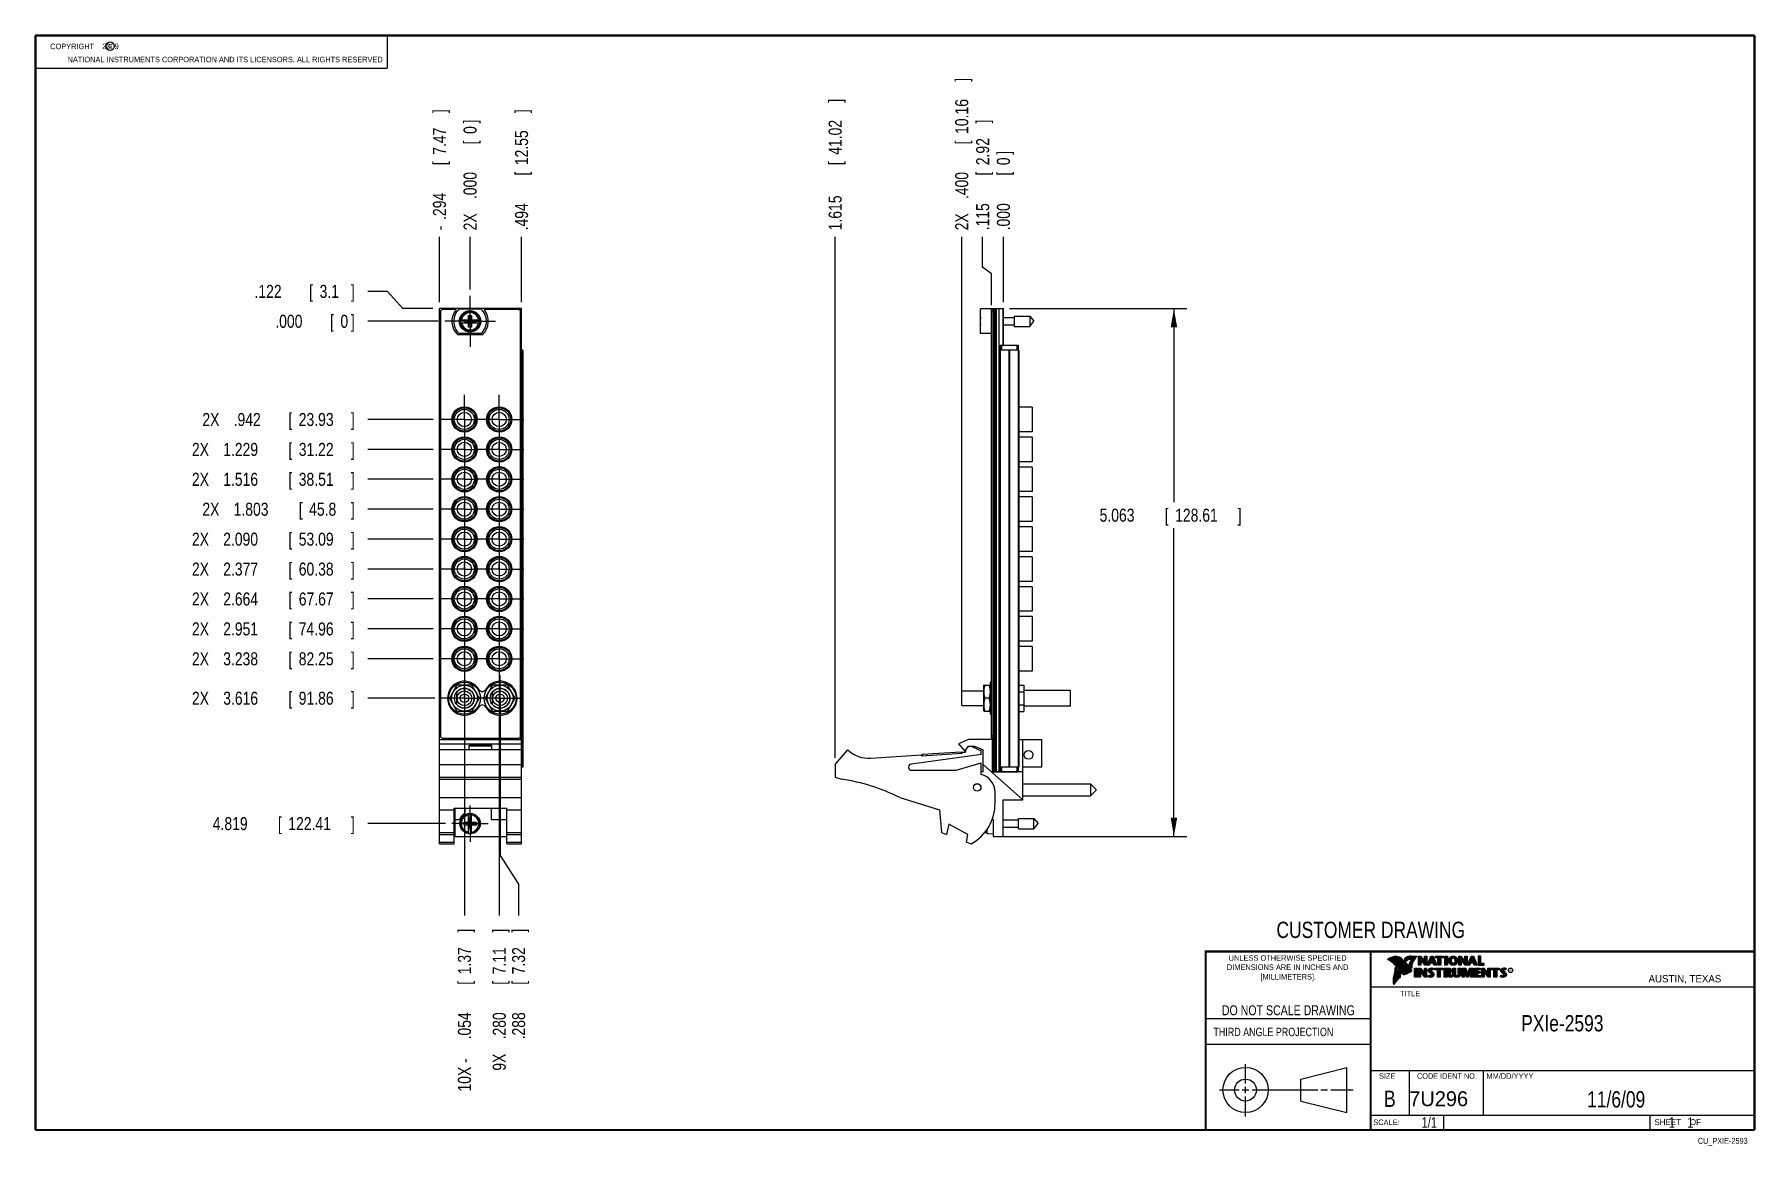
# Model space of a CAD drawing. Header units: inches. Extents: x 0.2 to 16.8, y 0.1 to 10.8.
import ezdxf
from ezdxf.enums import TextEntityAlignment as Align

# ---------------------------------------------------------------- set-up
doc = ezdxf.new("R2010")
doc.units = ezdxf.units.IN
doc.header["$LTSCALE"] = 0.935
doc.header["$MEASUREMENT"] = 0
doc.linetypes.add('CENTER', pattern=[0.6, 0.375, -0.075, 0.075, -0.075])
doc.layers.get('0').update_dxf_attribs({"linetype": 'CONTINUOUS'})
doc.layers.add('DEFAULT_1', color=7, linetype='CENTER')
doc.layers.add('DIMENSIONS', color=7, linetype='CONTINUOUS')
doc.styles.get("Standard").update_dxf_attribs({"font": 'txt', "width": 0.8})
doc.dimstyles.new('DIMSTYLE_1', dxfattribs={"dimtxt": 0.125, "dimasz": 0.18, "dimexe": 0.18, "dimexo": 0.0625, "dimgap": 0.09, "dimtad": 0, "dimtih": 1, "dimtoh": 1, "dimdec": 3, "dimzin": 4, "dimdsep": 46, "dimtxsty": 'STANDARD', "dimblk": '_FILLED', "dimblk1": '_FILLED', "dimblk2": '_FILLED', "dimcen": 0.09, "dimadec": 0, "dimazin": 0, "dimtp": 0.001, "dimtm": 0.001, "dimtfac": 1, "dimtdec": 3, "dimtofl": 0, "dimtmove": 0, "dimatfit": 3, "dimldrblk": '_FILLED', "dimfxl": 1, "dimtolj": 1, "dimtzin": 4, "dimarcsym": 0})
doc.dimstyles.new('DIMSTYLE_2', dxfattribs={"dimtxt": 0.125, "dimasz": 0.18, "dimexe": 0.18, "dimexo": 0.0625, "dimgap": 0.09, "dimtad": 0, "dimtih": 1, "dimtoh": 1, "dimdec": 3, "dimzin": 4, "dimdsep": 46, "dimtxsty": 'STANDARD', "dimblk": '_FILLED', "dimblk1": '_FILLED', "dimblk2": '_FILLED', "dimcen": 0.09, "dimadec": 0, "dimazin": 0, "dimtp": 0.001, "dimtm": 0.001, "dimtfac": 1, "dimtdec": 3, "dimtofl": 0, "dimtmove": 0, "dimatfit": 3, "dimldrblk": '_FILLED', "dimfxl": 1, "dimtolj": 1, "dimtzin": 4, "dimarcsym": 0})

msp = doc.modelspace()

# ---------------------------------------------------------------- texts
at = {"color": 2, "linetype": 'CONTINUOUS', "width": 0.8}
for s, height, p in [('c', 0.053, (0.946, 10.6363)), ('NATIONAL INSTRUMENTS CORPORATION AND ITS LICENSORS. ALL RIGHTS RESERVED', 0.053, (0.5583, 10.5016)), ('THIRD ANGLE PROJECTION', 0.08, (11.5564, 1.1584))]:
    msp.add_text(s, height=height, dxfattribs=at).set_placement(p)
at = {"color": 7, "linetype": 'CONTINUOUS', "width": 0.8}
for s, height, p in [('CUSTOMER DRAWING', 0.15625, (13.0668, 2.1001)), ('DO NOT SCALE DRAWING', 0.095, (12.2754, 1.3592)), ('B', 0.1562, (13.2497, 0.4798)), ('11/6/09 ', 0.15625, (15.4455, 0.4744))]:
    msp.add_text(s, height=height, dxfattribs=at).set_placement(p, align=Align.CENTER)
at = {"color": 2, "linetype": 'CONTINUOUS'}
for s, p in [('DIMENSIONS ARE IN INCHES AND', (12.2688, 1.7933)), ('UNLESS OTHERWISE SPECIFIED', (12.2688, 1.8819)), ('[MILLIMETERS].', (12.2746, 1.7015))]:
    msp.add_text(s, height=0.053254, dxfattribs=at).set_placement(p, align=Align.CENTER)
for s, height, p in [('R', 0.0217, (14.3971, 1.7782)), ('AUSTIN, TEXAS', 0.069617, (15.7327, 1.6745)), ('TITLE', 0.05325, (13.3474, 1.5397)), ('SIZE', 0.05325, (13.1451, 0.7494)), ('MM/DD/YYYY', 0.05325, (14.1765, 0.7494)), ('SCALE:', 0.05325, (13.0904, 0.3053)), ('SHEET    OF', 0.057262, (15.7892, 0.3052))]:
    msp.add_text(s, height=height, dxfattribs=at).set_placement(p)
at = {"color": 2, "linetype": 'CONTINUOUS', "width": 0.95}
msp.add_text('CODE IDENT NO.', height=0.053254, dxfattribs=at).set_placement((13.7978, 0.7494), align=Align.CENTER)
at = {"color": 7, "linetype": 'CONTINUOUS'}
msp.add_text('7U296', height=0.14316, dxfattribs=at).set_placement((13.4363, 0.4866))
at = {"color": 7, "linetype": 'CONTINUOUS', "width": 0.8}
msp.add_text('1/1', height=0.1, dxfattribs=at).set_placement((13.7025, 0.2805), align=Align.RIGHT)
at = {"color": 2, "linetype": 'CONTINUOUS', "width": 0.8}
msp.add_text('CU_PXIE-2593', height=0.057262, dxfattribs=at).set_placement((16.6837, 0.1254), align=Align.RIGHT)
at = {"color": 2, "linetype": 'CONTINUOUS', "insert": (0.3125, 10.6805), "char_height": 0.053, "width": 0.8904, "attachment_point": 1}
msp.add_mtext('    COPYRIGHT    2009', dxfattribs=at)
at = {"color": 7, "linetype": 'CONTINUOUS'}
for s, insert, char_height, width, attachment_point in [('PXIe-2593\\P ', (14.9051, 1.3603), 0.15625, 1.125, 2), ('    1    1', (15.8075, 0.3805), 0.1, 0.8, 1)]:
    msp.add_mtext(s, dxfattribs=dict(at, insert=insert, char_height=char_height, width=width, attachment_point=attachment_point))

# ---------------------------------------------------------------- blocks, each defined once
blk = doc.blocks.new('_FILLED')
at = {"color": 0, "linetype": 'BYBLOCK'}
blk.add_solid([(0, 0), (-1, 0.174), (-1, -0.174)], dxfattribs=at)
blk = doc.blocks.new('*D0')
at = {"layer": 'DIMENSIONS', "color": 2, "linetype": 'CONTINUOUS'}
for p, q in [((9.598, 8.139), (11.302, 8.139)), ((11.177, 8.139), (11.177, 6.281)), ((11.177, 3.075), (11.177, 6.031)), ((9.503, 3.075), (11.302, 3.075))]:
    blk.add_line(p, q, dxfattribs=at)
at = {"layer": 'DIMENSIONS', "color": 2, "linetype": 'CONTINUOUS', "xscale": 0.18, "yscale": 0.18, "zscale": 0.18}
for p, rotation in [((11.177, 8.139), 90), ((11.177, 3.075), 270)]:
    blk.add_blockref('_FILLED', p, dxfattribs=dict(at, rotation=rotation))
at = {"layer": 'DIMENSIONS', "color": 2, "linetype": 'CONTINUOUS', "width": 0.8}
for s, p in [('5.063', (10.464, 6.094)), ('[', (11.089, 6.094)), ('128.61', (11.189, 6.094)), (']', (11.789, 6.094))]:
    blk.add_text(s, height=0.125, dxfattribs=at).set_placement(p)
blk = doc.blocks.new('*D1')
at = {"layer": 'DIMENSIONS', "color": 2, "linetype": 'CONTINUOUS'}
for p, q in [((9.341, 8.535), (9.341, 8.826)), ((9.426, 8.473), (9.341, 8.535)), ((9.426, 8.171), (9.426, 8.473))]:
    blk.add_line(p, q, dxfattribs=at)
at = {"layer": 'DIMENSIONS', "color": 2, "linetype": 'CONTINUOUS', "width": 0.8}
for s, p in [(']', (9.404, 9.914)), ('2.92', (9.404, 9.514)), ('[', (9.404, 9.414)), ('.115', (9.404, 8.889))]:
    blk.add_text(s, height=0.125, rotation=90, dxfattribs=at).set_placement(p)
blk = doc.blocks.new('*D2')
at = {"layer": 'DIMENSIONS', "color": 2, "linetype": 'CONTINUOUS'}
blk.add_line((9.141, 4.427), (9.141, 8.826), dxfattribs=at)
at = {"layer": 'DIMENSIONS', "color": 2, "linetype": 'CONTINUOUS', "width": 0.8}
for s, p in [(']', (9.203, 10.314)), ('10.16', (9.203, 9.814)), ('[', (9.203, 9.714)), ('.400', (9.203, 9.189)), ('2X ', (9.203, 8.889))]:
    blk.add_text(s, height=0.125, rotation=90, dxfattribs=at).set_placement(p)
blk = doc.blocks.new('*D3')
at = {"layer": 'DIMENSIONS', "color": 2, "linetype": 'CONTINUOUS'}
blk.add_line((7.926, 3.827), (7.926, 8.826), dxfattribs=at)
at = {"layer": 'DIMENSIONS', "color": 2, "linetype": 'CONTINUOUS', "width": 0.8}
for s, p in [(']', (7.988, 10.114)), ('41.02', (7.988, 9.614)), ('[', (7.988, 9.514)), ('1.615', (7.988, 8.889))]:
    blk.add_text(s, height=0.125, rotation=90, dxfattribs=at).set_placement(p)
blk = doc.blocks.new('*D4')
at = {"layer": 'DIMENSIONS', "color": 2, "linetype": 'CONTINUOUS'}
blk.add_line((9.541, 8.201), (9.541, 8.826), dxfattribs=at)
at = {"layer": 'DIMENSIONS', "color": 2, "linetype": 'CONTINUOUS', "width": 0.8}
for s, p in [(']', (9.603, 9.614)), ('0', (9.603, 9.514)), ('[', (9.603, 9.414)), ('.000', (9.603, 8.889))]:
    blk.add_text(s, height=0.125, rotation=90, dxfattribs=at).set_placement(p)
blk = doc.blocks.new('*D5')
at = {"layer": 'DIMENSIONS', "color": 2, "linetype": 'CONTINUOUS'}
for p, q in [((3.628, 8.304), (3.44, 8.304)), ((3.776, 8.139), (3.628, 8.304)), ((4.065, 8.139), (3.776, 8.139))]:
    blk.add_line(p, q, dxfattribs=at)
at = {"layer": 'DIMENSIONS', "color": 2, "linetype": 'CONTINUOUS', "width": 0.8}
for s, p in [('.122', (2.352, 8.241)), ('[', (2.877, 8.241)), ('3.1', (2.977, 8.241)), (']', (3.277, 8.241))]:
    blk.add_text(s, height=0.125, dxfattribs=at).set_placement(p)
blk = doc.blocks.new('*D6')
at = {"layer": 'DIMENSIONS', "color": 2, "linetype": 'CONTINUOUS'}
blk.add_line((4.068, 7.075), (3.44, 7.075), dxfattribs=at)
at = {"layer": 'DIMENSIONS', "color": 2, "linetype": 'CONTINUOUS', "width": 0.8}
for s, p in [('2X ', (1.852, 7.012)), ('.942', (2.152, 7.012)), ('[', (2.677, 7.012)), ('23.93', (2.777, 7.012)), (']', (3.277, 7.012))]:
    blk.add_text(s, height=0.125, dxfattribs=at).set_placement(p)
blk = doc.blocks.new('*D7')
at = {"layer": 'DIMENSIONS', "color": 2, "linetype": 'CONTINUOUS'}
blk.add_line((4.068, 6.788), (3.44, 6.788), dxfattribs=at)
at = {"layer": 'DIMENSIONS', "color": 2, "linetype": 'CONTINUOUS', "width": 0.8}
for s, p in [('2X ', (1.752, 6.725)), ('1.229', (2.052, 6.725)), ('[', (2.677, 6.725)), ('31.22', (2.777, 6.725)), (']', (3.277, 6.725))]:
    blk.add_text(s, height=0.125, dxfattribs=at).set_placement(p)
blk = doc.blocks.new('*D8')
at = {"layer": 'DIMENSIONS', "color": 2, "linetype": 'CONTINUOUS'}
blk.add_line((4.068, 6.501), (3.44, 6.501), dxfattribs=at)
at = {"layer": 'DIMENSIONS', "color": 2, "linetype": 'CONTINUOUS', "width": 0.8}
for s, p in [('2X ', (1.752, 6.438)), ('1.516', (2.052, 6.438)), ('[', (2.677, 6.438)), ('38.51', (2.777, 6.438)), (']', (3.277, 6.438))]:
    blk.add_text(s, height=0.125, dxfattribs=at).set_placement(p)
blk = doc.blocks.new('*D9')
at = {"layer": 'DIMENSIONS', "color": 2, "linetype": 'CONTINUOUS'}
blk.add_line((4.068, 6.214), (3.44, 6.214), dxfattribs=at)
at = {"layer": 'DIMENSIONS', "color": 2, "linetype": 'CONTINUOUS', "width": 0.8}
for s, p in [('2X ', (1.852, 6.151)), ('1.803', (2.152, 6.151)), ('[', (2.777, 6.151)), ('45.8', (2.877, 6.151)), (']', (3.277, 6.151))]:
    blk.add_text(s, height=0.125, dxfattribs=at).set_placement(p)
blk = doc.blocks.new('*D10')
at = {"layer": 'DIMENSIONS', "color": 2, "linetype": 'CONTINUOUS'}
blk.add_line((4.068, 5.927), (3.44, 5.927), dxfattribs=at)
at = {"layer": 'DIMENSIONS', "color": 2, "linetype": 'CONTINUOUS', "width": 0.8}
for s, p in [('2X ', (1.752, 5.864)), ('2.090', (2.052, 5.864)), ('[', (2.677, 5.864)), ('53.09', (2.777, 5.864)), (']', (3.277, 5.864))]:
    blk.add_text(s, height=0.125, dxfattribs=at).set_placement(p)
blk = doc.blocks.new('*D11')
at = {"layer": 'DIMENSIONS', "color": 2, "linetype": 'CONTINUOUS'}
blk.add_line((4.068, 5.64), (3.44, 5.64), dxfattribs=at)
at = {"layer": 'DIMENSIONS', "color": 2, "linetype": 'CONTINUOUS', "width": 0.8}
for s, p in [('2X ', (1.752, 5.577)), ('2.377', (2.052, 5.577)), ('[', (2.677, 5.577)), ('60.38', (2.777, 5.577)), (']', (3.277, 5.577))]:
    blk.add_text(s, height=0.125, dxfattribs=at).set_placement(p)
blk = doc.blocks.new('*D12')
at = {"layer": 'DIMENSIONS', "color": 2, "linetype": 'CONTINUOUS'}
blk.add_line((4.068, 5.353), (3.44, 5.353), dxfattribs=at)
at = {"layer": 'DIMENSIONS', "color": 2, "linetype": 'CONTINUOUS', "width": 0.8}
for s, p in [('2X ', (1.752, 5.29)), ('2.664', (2.052, 5.29)), ('[', (2.677, 5.29)), ('67.67', (2.777, 5.29)), (']', (3.277, 5.29))]:
    blk.add_text(s, height=0.125, dxfattribs=at).set_placement(p)
blk = doc.blocks.new('*D13')
at = {"layer": 'DIMENSIONS', "color": 2, "linetype": 'CONTINUOUS'}
blk.add_line((4.068, 5.066), (3.44, 5.066), dxfattribs=at)
at = {"layer": 'DIMENSIONS', "color": 2, "linetype": 'CONTINUOUS', "width": 0.8}
for s, p in [('2X ', (1.752, 5.003)), ('2.951', (2.052, 5.003)), ('[', (2.677, 5.003)), ('74.96', (2.777, 5.003)), (']', (3.277, 5.003))]:
    blk.add_text(s, height=0.125, dxfattribs=at).set_placement(p)
blk = doc.blocks.new('*D14')
at = {"layer": 'DIMENSIONS', "color": 2, "linetype": 'CONTINUOUS'}
blk.add_line((4.068, 4.779), (3.44, 4.779), dxfattribs=at)
at = {"layer": 'DIMENSIONS', "color": 2, "linetype": 'CONTINUOUS', "width": 0.8}
for s, p in [('2X ', (1.752, 4.716)), ('3.238', (2.052, 4.716)), ('[', (2.677, 4.716)), ('82.25', (2.777, 4.716)), (']', (3.277, 4.716))]:
    blk.add_text(s, height=0.125, dxfattribs=at).set_placement(p)
blk = doc.blocks.new('*D15')
at = {"layer": 'DIMENSIONS', "color": 2, "linetype": 'CONTINUOUS'}
blk.add_line((4.083, 4.4), (3.44, 4.4), dxfattribs=at)
at = {"layer": 'DIMENSIONS', "color": 2, "linetype": 'CONTINUOUS', "width": 0.8}
for s, p in [('2X ', (1.752, 4.338)), ('3.616', (2.052, 4.338)), ('[', (2.677, 4.338)), ('91.86', (2.777, 4.338)), (']', (3.277, 4.338))]:
    blk.add_text(s, height=0.125, dxfattribs=at).set_placement(p)
blk = doc.blocks.new('*D16')
at = {"layer": 'DIMENSIONS', "color": 2, "linetype": 'CONTINUOUS'}
blk.add_line((4.185, 3.197), (3.44, 3.197), dxfattribs=at)
at = {"layer": 'DIMENSIONS', "color": 2, "linetype": 'CONTINUOUS', "width": 0.8}
for s, p in [('4.819', (1.952, 3.135)), ('[', (2.577, 3.135)), ('122.41', (2.677, 3.135)), (']', (3.277, 3.135))]:
    blk.add_text(s, height=0.125, dxfattribs=at).set_placement(p)
blk = doc.blocks.new('*D17')
at = {"layer": 'DIMENSIONS', "color": 2, "linetype": 'CONTINUOUS'}
blk.add_line((4.115, 8.017), (3.44, 8.017), dxfattribs=at)
at = {"layer": 'DIMENSIONS', "color": 2, "linetype": 'CONTINUOUS', "width": 0.8}
for s, p in [('.000', (2.552, 7.954)), ('[', (3.077, 7.954)), ('0', (3.177, 7.954)), (']', (3.277, 7.954))]:
    blk.add_text(s, height=0.125, dxfattribs=at).set_placement(p)
blk = doc.blocks.new('*D18')
at = {"layer": 'DIMENSIONS', "color": 2, "linetype": 'CONTINUOUS'}
blk.add_line((4.127, 8.201), (4.127, 8.826), dxfattribs=at)
at = {"layer": 'DIMENSIONS', "color": 2, "linetype": 'CONTINUOUS', "width": 0.8}
for s, p in [(']', (4.19, 10.014)), ('7.47', (4.19, 9.614)), ('[', (4.19, 9.514)), ('.294', (4.19, 8.989)), ('-', (4.19, 8.889))]:
    blk.add_text(s, height=0.125, rotation=90, dxfattribs=at).set_placement(p)
blk = doc.blocks.new('*D19')
at = {"layer": 'DIMENSIONS', "color": 2, "linetype": 'CONTINUOUS'}
blk.add_line((4.915, 8.201), (4.915, 8.826), dxfattribs=at)
at = {"layer": 'DIMENSIONS', "color": 2, "linetype": 'CONTINUOUS', "width": 0.8}
for s, p in [(']', (4.978, 10.014)), ('12.55', (4.978, 9.514)), ('[', (4.978, 9.414)), ('.494', (4.978, 8.889))]:
    blk.add_text(s, height=0.125, rotation=90, dxfattribs=at).set_placement(p)
blk = doc.blocks.new('*D20')
at = {"layer": 'DIMENSIONS', "color": 2, "linetype": 'CONTINUOUS'}
blk.add_line((4.421, 8.323), (4.421, 8.826), dxfattribs=at)
at = {"layer": 'DIMENSIONS', "color": 2, "linetype": 'CONTINUOUS', "width": 0.8}
for s, p in [(']', (4.484, 9.914)), ('[', (4.484, 9.714)), ('0', (4.484, 9.814)), ('.000', (4.484, 9.189)), ('2X ', (4.484, 8.889))]:
    blk.add_text(s, height=0.125, rotation=90, dxfattribs=at).set_placement(p)
blk = doc.blocks.new('*D21')
at = {"layer": 'DIMENSIONS', "color": 2, "linetype": 'CONTINUOUS'}
blk.add_line((4.367, 7.012), (4.367, 2.315), dxfattribs=at)
at = {"layer": 'DIMENSIONS', "color": 2, "linetype": 'CONTINUOUS', "width": 0.8}
for s, p in [(']', (4.43, 2.152)), ('1.37', (4.43, 1.752)), ('[', (4.43, 1.652)), ('.054', (4.43, 1.127)), ('10X -', (4.43, 0.627))]:
    blk.add_text(s, height=0.125, rotation=90, dxfattribs=at).set_placement(p)
blk = doc.blocks.new('*D22')
at = {"layer": 'DIMENSIONS', "color": 2, "linetype": 'CONTINUOUS'}
blk.add_line((4.701, 7.012), (4.701, 2.315), dxfattribs=at)
at = {"layer": 'DIMENSIONS', "color": 2, "linetype": 'CONTINUOUS', "width": 0.8}
for s, p in [(']', (4.764, 2.152)), ('7.11', (4.764, 1.752)), ('[', (4.764, 1.652)), ('.280', (4.764, 1.127)), ('9X ', (4.764, 0.827))]:
    blk.add_text(s, height=0.125, rotation=90, dxfattribs=at).set_placement(p)
blk = doc.blocks.new('*D23')
at = {"layer": 'DIMENSIONS', "color": 2, "linetype": 'CONTINUOUS'}
for p, q in [((4.709, 4.338), (4.709, 2.89)), ((4.709, 2.89), (4.887, 2.617)), ((4.887, 2.617), (4.887, 2.315))]:
    blk.add_line(p, q, dxfattribs=at)
at = {"layer": 'DIMENSIONS', "color": 2, "linetype": 'CONTINUOUS', "width": 0.8}
for s, p in [(']', (4.95, 2.152)), ('7.32', (4.95, 1.752)), ('[', (4.95, 1.652)), ('.288', (4.95, 1.127))]:
    blk.add_text(s, height=0.125, rotation=90, dxfattribs=at).set_placement(p)

# ---------------------------------------------------------------- dimensions: what is measured, and where the dimension line sits
at = {"layer": 'DIMENSIONS', "color": 2, "linetype": 'CONTINUOUS'}
for feature_location, offset, dtype, origin, text, picture, middle in [((9.1408, 4.4273), (0, 4.3989), 1, (9.5408, 8.1386), '2X <>', '*D2', (9.1408, 9.6511)), ((4.1275, 8.2011), (0, 0.625), 1, (4.4215, 8.2601), '-<>', '*D18', (4.1275, 9.5011)), ((4.4214659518, 8.3226411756), (0, 0.5035), 1, (4.4214659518, 8.2601411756), '2X <>', '*D20', (4.4214659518, 9.4511411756)), ((4.0685, 6.7875), (-0.6285, 0), 0, (4.178, 8.0166), '2X <>', '*D7', (2.565, 6.7875)), ((4.0685, 6.5005), (-0.6285, 0), 0, (4.178, 8.0166), '2X <>', '*D8', (2.565, 6.5005)), ((4.0685, 5.9265), (-0.6285, 0), 0, (4.178, 8.0166), '2X <>', '*D10', (2.565, 5.9265)), ((4.0685, 5.6395), (-0.6285, 0), 0, (4.178, 8.0166), '2X <>', '*D11', (2.565, 5.6395)), ((4.0685, 5.3525), (-0.6285, 0), 0, (4.178, 8.0166), '2X <>', '*D12', (2.565, 5.3525)), ((4.0685, 5.0655), (-0.6285, 0), 0, (4.178, 8.0166), '2X <>', '*D13', (2.565, 5.0655)), ((4.0685, 4.7785), (-0.6285, 0), 0, (4.178, 8.0166), '2X <>', '*D14', (2.565, 4.7785)), ((4.0835, 4.4003), (-0.6435, 0), 0, (4.178, 8.0166), '2X <>', '*D15', (2.565, 4.4003)), ((4.0685, 7.0745), (-0.6285, 0), 0, (4.178, 8.0166), '2X <>', '*D6', (2.615, 7.0745)), ((4.0685, 6.2135), (-0.6285, 0), 0, (4.178, 8.0166), '2X <>', '*D9', (2.615, 6.2135)), ((4.3675, 7.012), (0, -4.6971), 1, (4.4215, 8.0166), '10X -<>', '*D21', (4.3675, 1.4399)), ((4.7015, 7.012), (0, -4.6971), 1, (4.4215, 8.0166), '9X <>', '*D22', (4.7015, 1.5399))]:
    dim = msp.add_ordinate_dim(feature_location=feature_location, offset=offset, dtype=dtype, origin=origin, text=text, dimstyle='DIMSTYLE_2', dxfattribs=at)
    dim.commit()
    dim.dimension.update_dxf_attribs({"geometry": picture, "text_midpoint": middle})
for feature_location, offset, dtype, origin, picture, middle in [((7.9258, 3.8269), (0, 4.9993), 1, (9.5408, 8.1386), '*D3', (7.9258, 9.5511)), ((4.9155, 8.2011), (0, 0.625), 1, (4.4215, 8.2601), '*D19', (4.9155, 9.5011)), ((9.4258496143, 8.1711411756), (-0.0846738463, 0.655), 0, (9.5408496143, 8.1386411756), '*D1', (9.341175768, 9.4511411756)), ((9.5408496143, 8.2011411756), (0, 0.625), 1, (9.5408496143, 8.1386411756), '*D4', (9.5408496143, 9.3011411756)), ((4.065, 8.1386), (-0.625, 0.1652), 0, (4.178, 8.0166), '*D5', (2.865, 8.3038)), ((4.185, 3.1974), (-0.745, 0), 0, (4.178, 8.0166), '*D16', (2.665, 3.1974)), ((4.1154659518, 8.0166411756), (-0.6755, 0), 0, (4.1779659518, 8.0166411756), '*D17', (2.9649659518, 8.0166411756)), ((4.7095, 4.3378), (0.1778, -2.0229), 0, (4.4215, 8.0166), '*D23', (4.8873, 1.6899))]:
    dim = msp.add_ordinate_dim(feature_location=feature_location, offset=offset, dtype=dtype, origin=origin, dimstyle='DIMSTYLE_2', dxfattribs=at)
    dim.commit()
    dim.dimension.update_dxf_attribs({"geometry": picture, "text_midpoint": middle})
dim = msp.add_linear_dim(base=(11.1768, 8.1386), p1=(9.5033, 3.0754), p2=(9.5983, 8.1386), angle=90, dimstyle='DIMSTYLE_1', dxfattribs=at)
dim.commit()
dim.dimension.update_dxf_attribs({"geometry": '*D0', "text_midpoint": (11.1768, 6.1562), "dimtype": 160})

# ---------------------------------------------------------------- linework, layer by layer
at = {"color": 2, "linetype": 'CONTINUOUS'}
for p, q in [((0.25, 10.7586), (3.625, 10.7586)), ((0.25, 10.7586), (0.25, 10.4456)), ((3.625, 10.7586), (3.625, 10.4456)), ((0.25, 10.4456), (3.625, 10.4456)), ((13.0652, 1.9695), (16.745, 1.9695)), ((13.0652, 1.9695), (13.0652, 0.2605)), ((13.2311, 1.8934), (13.2311, 1.8949)), ((13.2347, 1.8921), (13.2347, 1.8972)), ((13.2382, 1.8907), (13.2382, 1.8994)), ((13.2418, 1.8892), (13.2418, 1.9015)), ((13.2453, 1.8876), (13.2453, 1.9035)), ((13.2489, 1.8858), (13.2489, 1.9054)), ((13.2524, 1.8839), (13.2524, 1.9069)), ((13.256, 1.8818), (13.256, 1.9084)), ((13.2596, 1.8796), (13.2596, 1.9098)), ((13.2631, 1.8772), (13.2631, 1.9111)), ((13.2667, 1.8747), (13.2667, 1.9124)), ((13.2702, 1.872), (13.2702, 1.9135)), ((13.2738, 1.869), (13.2738, 1.9146)), ((13.2773, 1.8658), (13.2773, 1.9155)), ((13.2809, 1.8624), (13.2809, 1.9164)), ((13.2844, 1.8587), (13.2844, 1.9173)), ((13.288, 1.8549), (13.288, 1.9181)), ((13.2915, 1.851), (13.2915, 1.9188)), ((13.2951, 1.8471), (13.2951, 1.9194)), ((13.2987, 1.8431), (13.2987, 1.9198)), ((13.3022, 1.8391), (13.3022, 1.92)), ((13.3058, 1.8351), (13.3058, 1.9201)), ((13.3093, 1.8311), (13.3093, 1.9201)), ((13.3129, 1.827), (13.3129, 1.9199)), ((13.3164, 1.8229), (13.3164, 1.9196)), ((13.32, 1.8188), (13.32, 1.9192)), ((13.3235, 1.8146), (13.3235, 1.9186)), ((13.3271, 1.8104), (13.3271, 1.9179)), ((13.3306, 1.8062), (13.3306, 1.9172)), ((13.3342, 1.802), (13.3342, 1.9163)), ((13.3378, 1.7978), (13.3378, 1.9151)), ((13.3413, 1.7937), (13.3413, 1.9138)), ((13.3449, 1.7897), (13.3449, 1.9122)), ((13.3484, 1.7856), (13.3484, 1.9103)), ((13.352, 1.7817), (13.352, 1.9081)), ((13.3555, 1.7778), (13.3555, 1.9055)), ((13.3591, 1.7739), (13.3591, 1.9026)), ((13.3626, 1.7701), (13.3626, 1.8991)), ((13.3662, 1.7663), (13.3662, 1.8952)), ((13.3697, 1.7625), (13.3697, 1.8915)), ((13.3733, 1.7588), (13.3733, 1.8878)), ((13.3769, 1.7556), (13.3769, 1.8841)), ((13.3804, 1.7529), (13.3804, 1.8803)), ((13.384, 1.7512), (13.384, 1.8766)), ((13.3875, 1.7509), (13.3875, 1.8728)), ((13.4022, 1.878), (13.3901, 1.8922)), ((13.3911, 1.7518), (13.3911, 1.8691)), ((13.4029, 1.881), (13.3927, 1.893)), ((13.3946, 1.8908), (13.3946, 1.8999)), ((13.3946, 1.7533), (13.3946, 1.8653)), ((13.3982, 1.8866), (13.3982, 1.9062)), ((13.3982, 1.7548), (13.3982, 1.8615)), ((13.4017, 1.8824), (13.4017, 1.9101)), ((13.4017, 1.7563), (13.4017, 1.8574)), ((13.4053, 1.8823), (13.4053, 1.9129)), ((13.4053, 1.7578), (13.4053, 1.8531)), ((13.4088, 1.8844), (13.4088, 1.915)), ((13.4088, 1.7593), (13.4088, 1.8488)), ((13.4124, 1.887), (13.4124, 1.9167)), ((13.4124, 1.7609), (13.4124, 1.8445)), ((13.4159, 1.89), (13.4159, 1.9182)), ((13.4159, 1.7625), (13.4159, 1.8402)), ((13.4195, 1.8937), (13.4195, 1.9193)), ((13.4195, 1.7641), (13.4195, 1.8359)), ((13.4231, 1.8964), (13.4231, 1.9203)), ((13.4231, 1.7657), (13.4231, 1.8316)), ((13.4266, 1.8982), (13.4266, 1.9209)), ((13.4266, 1.7674), (13.4266, 1.8273)), ((13.4302, 1.8995), (13.4302, 1.9214)), ((13.4302, 1.7691), (13.4302, 1.823)), ((13.4414, 1.8328), (13.4319, 1.8437)), ((13.4337, 1.8997), (13.4337, 1.922)), ((13.4337, 1.7708), (13.4337, 1.8187)), ((13.4433, 1.8344), (13.4349, 1.844)), ((13.4373, 1.8991), (13.4373, 1.9224)), ((13.4373, 1.8413), (13.4373, 1.8491)), ((13.4408, 1.898), (13.4408, 1.9228)), ((13.4408, 1.8372), (13.4408, 1.8572)), ((13.4444, 1.8972), (13.4444, 1.9231)), ((13.4444, 1.8331), (13.4444, 1.8665)), ((13.4479, 1.8969), (13.4479, 1.9234)), ((13.4479, 1.8288), (13.4479, 1.873)), ((13.4515, 1.8966), (13.4515, 1.9236)), ((13.4515, 1.8247), (13.4515, 1.8764)), ((13.4529, 1.9261), (13.5132, 1.9271)), ((13.453, 1.9236), (13.5067, 1.9245)), ((13.455, 1.8965), (13.455, 1.9237)), ((13.455, 1.8207), (13.455, 1.878)), ((13.4586, 1.8964), (13.4586, 1.9237)), ((13.4586, 1.8303), (13.4586, 1.879)), ((13.4622, 1.8957), (13.4622, 1.9238)), ((13.4622, 1.8535), (13.4622, 1.8795)), ((13.4657, 1.8935), (13.4657, 1.9238)), ((13.4657, 1.8636), (13.4657, 1.8798)), ((13.4693, 1.872), (13.4693, 1.9239)), ((13.4728, 1.8794), (13.4728, 1.9239)), ((13.4764, 1.8859), (13.4764, 1.924)), ((13.4799, 1.8919), (13.4799, 1.924)), ((13.4835, 1.8973), (13.4835, 1.9241)), ((13.487, 1.9023), (13.487, 1.9242)), ((13.4906, 1.9069), (13.4906, 1.9242)), ((13.4941, 1.9112), (13.4941, 1.9243)), ((13.4977, 1.9153), (13.4977, 1.9243)), ((13.5013, 1.9191), (13.5013, 1.9244)), ((13.5261, 1.9263), (13.5451, 1.9263)), ((13.5261, 1.839), (13.5261, 1.9263)), ((13.5466, 1.839), (13.5261, 1.839)), ((13.5286, 1.9237), (13.5439, 1.9237)), ((13.5286, 1.8415), (13.5286, 1.9237)), ((13.5441, 1.8415), (13.5286, 1.8415)), ((13.5332, 1.8415), (13.5332, 1.9237)), ((13.5367, 1.8415), (13.5367, 1.9237)), ((13.5402, 1.8415), (13.5402, 1.9237)), ((13.5441, 1.8976), (13.5437, 1.9237)), ((13.5439, 1.9237), (13.5854, 1.869)), ((13.5873, 1.8415), (13.5441, 1.8976)), ((13.5441, 1.8976), (13.5441, 1.8415)), ((13.5451, 1.9263), (13.5829, 1.8765)), ((13.586, 1.839), (13.5466, 1.8902)), ((13.5466, 1.8902), (13.5466, 1.839)), ((13.5471, 1.8936), (13.5471, 1.9194)), ((13.5506, 1.8891), (13.5506, 1.9149)), ((13.5541, 1.8846), (13.5541, 1.9103)), ((13.5576, 1.8801), (13.5576, 1.9057)), ((13.561, 1.8756), (13.561, 1.9011)), ((13.5645, 1.8711), (13.5645, 1.8965)), ((13.568, 1.8665), (13.568, 1.8919)), ((13.5715, 1.862), (13.5715, 1.8874)), ((13.575, 1.8575), (13.575, 1.8828)), ((13.5784, 1.853), (13.5784, 1.8782)), ((13.5819, 1.8485), (13.5819, 1.8736)), ((13.5829, 1.9263), (13.6036, 1.9263)), ((13.5829, 1.8765), (13.5829, 1.9263)), ((13.5854, 1.9237), (13.6011, 1.9237)), ((13.5854, 1.869), (13.5854, 1.9237)), ((13.5854, 1.844), (13.5854, 1.869)), ((13.6036, 1.839), (13.586, 1.839)), ((13.6011, 1.8415), (13.5873, 1.8415)), ((13.5889, 1.8415), (13.5889, 1.9237)), ((13.5923, 1.8415), (13.5923, 1.9237)), ((13.5958, 1.8415), (13.5958, 1.9237)), ((13.5993, 1.8415), (13.5993, 1.9237)), ((13.6011, 1.9237), (13.6011, 1.8415)), ((13.6036, 1.9263), (13.6036, 1.839)), ((13.6088, 1.839), (13.6444, 1.9262)), ((13.6294, 1.839), (13.6088, 1.839)), ((13.6125, 1.8415), (13.6461, 1.9237)), ((13.6277, 1.8415), (13.6125, 1.8415)), ((13.6167, 1.8415), (13.6167, 1.8516)), ((13.6201, 1.8415), (13.6201, 1.8601)), ((13.6236, 1.8415), (13.6236, 1.8686)), ((13.6271, 1.8415), (13.6271, 1.8771)), ((13.6361, 1.8623), (13.6277, 1.8415)), ((13.6378, 1.8598), (13.6294, 1.839)), ((13.6306, 1.8486), (13.6306, 1.8857)), ((13.634, 1.8573), (13.634, 1.8942)), ((13.6665, 1.8623), (13.6361, 1.8623)), ((13.6375, 1.8623), (13.6375, 1.9027)), ((13.6647, 1.8598), (13.6378, 1.8598)), ((13.6388, 1.8711), (13.65, 1.9073)), ((13.6639, 1.8711), (13.6388, 1.8711)), ((13.641, 1.8781), (13.641, 1.9112)), ((13.641, 1.8623), (13.641, 1.8711)), ((13.6423, 1.8736), (13.6519, 1.9048)), ((13.6606, 1.8736), (13.6423, 1.8736)), ((13.6444, 1.9262), (13.6664, 1.9262)), ((13.6445, 1.8893), (13.6445, 1.9197)), ((13.6445, 1.8623), (13.6445, 1.8711)), ((13.6461, 1.9237), (13.6647, 1.9237)), ((13.6479, 1.9006), (13.6479, 1.9237)), ((13.6479, 1.8623), (13.6479, 1.8711)), ((13.65, 1.9073), (13.6541, 1.9073)), ((13.6514, 1.9073), (13.6514, 1.9237)), ((13.6514, 1.8623), (13.6514, 1.8711)), ((13.6519, 1.9048), (13.6521, 1.9048)), ((13.6521, 1.9048), (13.6606, 1.8736)), ((13.6541, 1.9073), (13.6639, 1.8711)), ((13.6549, 1.9043), (13.6549, 1.9237)), ((13.6549, 1.8623), (13.6549, 1.8711)), ((13.6584, 1.8915), (13.6584, 1.9237)), ((13.6584, 1.8623), (13.6584, 1.8711)), ((13.6618, 1.8787), (13.6618, 1.9237)), ((13.6618, 1.8623), (13.6618, 1.8711)), ((13.6647, 1.9237), (13.6959, 1.8415)), ((13.6717, 1.839), (13.6647, 1.8598)), ((13.6653, 1.8623), (13.6653, 1.922)), ((13.6664, 1.9262), (13.6995, 1.839)), ((13.6735, 1.8415), (13.6665, 1.8623)), ((13.6688, 1.8555), (13.6688, 1.9128)), ((13.6995, 1.839), (13.6717, 1.839)), ((13.6723, 1.8452), (13.6723, 1.9037)), ((13.6959, 1.8415), (13.6735, 1.8415)), ((13.6757, 1.8415), (13.6757, 1.8945)), ((13.6792, 1.8415), (13.6792, 1.8854)), ((13.6827, 1.8415), (13.6827, 1.8762)), ((13.6862, 1.8415), (13.6862, 1.8671)), ((13.6866, 1.9262), (13.7634, 1.9262)), ((13.6866, 1.9099), (13.6866, 1.9262)), ((13.7118, 1.9099), (13.6866, 1.9099)), ((13.6891, 1.9237), (13.7609, 1.9237)), ((13.6891, 1.9125), (13.6891, 1.9237)), ((13.7143, 1.9125), (13.6891, 1.9125)), ((13.6896, 1.8415), (13.6896, 1.8579)), ((13.6931, 1.9125), (13.6931, 1.9237)), ((13.6931, 1.8415), (13.6931, 1.8488)), ((13.6966, 1.9125), (13.6966, 1.9237)), ((13.7001, 1.9125), (13.7001, 1.9237)), ((13.7035, 1.9125), (13.7035, 1.9237)), ((13.707, 1.9125), (13.707, 1.9237)), ((13.7105, 1.9125), (13.7105, 1.9237)), ((13.7118, 1.839), (13.7118, 1.9099)), ((13.7382, 1.839), (13.7118, 1.839)), ((13.7143, 1.9125), (13.714, 1.9237)), ((13.7143, 1.8415), (13.7143, 1.9125)), ((13.7357, 1.8415), (13.7143, 1.8415)), ((13.7174, 1.8415), (13.7174, 1.9237)), ((13.7209, 1.8415), (13.7209, 1.9237)), ((13.7244, 1.8415), (13.7244, 1.9237)), ((13.7279, 1.8415), (13.7279, 1.9237)), ((13.7313, 1.8415), (13.7313, 1.9237)), ((13.7357, 1.9125), (13.7348, 1.9237)), ((13.7609, 1.9125), (13.7357, 1.9125)), ((13.7357, 1.9125), (13.7357, 1.8415)), ((13.7634, 1.9099), (13.7382, 1.9099)), ((13.7382, 1.9099), (13.7382, 1.839)), ((13.7383, 1.9125), (13.7383, 1.9237)), ((13.7418, 1.9125), (13.7418, 1.9237)), ((13.7452, 1.9125), (13.7452, 1.9237)), ((13.7487, 1.9125), (13.7487, 1.9237)), ((13.7522, 1.9125), (13.7522, 1.9237)), ((13.7557, 1.9125), (13.7557, 1.9237)), ((13.7591, 1.9125), (13.7591, 1.9237)), ((13.7609, 1.9237), (13.7609, 1.9125)), ((13.7634, 1.9262), (13.7634, 1.9099)), ((13.7768, 1.9262), (13.8031, 1.9262)), ((13.7768, 1.839), (13.7768, 1.9262)), ((13.8031, 1.839), (13.7768, 1.839)), ((13.7794, 1.9237), (13.8006, 1.9237)), ((13.7794, 1.8415), (13.7794, 1.9237)), ((13.8006, 1.8415), (13.7794, 1.8415)), ((13.7835, 1.8415), (13.7835, 1.9237)), ((13.787, 1.8415), (13.787, 1.9237)), ((13.7904, 1.8415), (13.7904, 1.9237)), ((13.7939, 1.8415), (13.7939, 1.9237)), ((13.7974, 1.8415), (13.7974, 1.9237)), ((13.8006, 1.9237), (13.8006, 1.8415)), ((13.8031, 1.9262), (13.8031, 1.839)), ((13.8154, 1.8853), (13.8155, 1.8871)), ((13.8154, 1.8834), (13.8154, 1.8853)), ((13.8154, 1.8816), (13.8154, 1.8834)), ((13.8155, 1.8797), (13.8154, 1.8816)), ((13.8155, 1.8871), (13.8157, 1.8889)), ((13.8157, 1.8779), (13.8155, 1.8797)), ((13.8157, 1.8889), (13.8159, 1.8907)), ((13.8159, 1.876), (13.8157, 1.8779)), ((13.8159, 1.8907), (13.8161, 1.8924)), ((13.8162, 1.8742), (13.8159, 1.876)), ((13.8161, 1.8924), (13.8165, 1.8941)), ((13.8166, 1.8724), (13.8162, 1.8742)), ((13.8165, 1.8941), (13.8169, 1.8958)), ((13.817, 1.8706), (13.8166, 1.8724)), ((13.8169, 1.8958), (13.8174, 1.8975)), ((13.8174, 1.8689), (13.817, 1.8706)), ((13.8174, 1.8975), (13.8179, 1.8991)), ((13.8179, 1.8672), (13.8174, 1.8689)), ((13.8179, 1.8991), (13.8185, 1.9006)), ((13.8179, 1.8852), (13.818, 1.8869)), ((13.8179, 1.8834), (13.8179, 1.8852)), ((13.818, 1.8817), (13.8179, 1.8834)), ((13.8185, 1.8655), (13.8179, 1.8672)), ((13.818, 1.8869), (13.8182, 1.8886)), ((13.8181, 1.8799), (13.818, 1.8817)), ((13.8182, 1.8781), (13.8181, 1.8799)), ((13.8182, 1.8886), (13.8184, 1.8903)), ((13.8184, 1.8764), (13.8182, 1.8781)), ((13.8184, 1.8903), (13.8186, 1.892)), ((13.8187, 1.8746), (13.8184, 1.8764)), ((13.8185, 1.9006), (13.8191, 1.9021)), ((13.8191, 1.8639), (13.8185, 1.8655)), ((13.8186, 1.892), (13.819, 1.8936)), ((13.8191, 1.8729), (13.8187, 1.8746)), ((13.819, 1.8936), (13.8193, 1.8952)), ((13.8191, 1.9021), (13.8198, 1.9036)), ((13.8194, 1.8712), (13.8191, 1.8729)), ((13.8198, 1.8623), (13.8191, 1.8639)), ((13.8193, 1.8952), (13.8198, 1.8967)), ((13.8199, 1.8696), (13.8194, 1.8712)), ((13.8198, 1.9036), (13.8206, 1.9051)), ((13.8198, 1.8967), (13.8203, 1.8982)), ((13.8205, 1.8607), (13.8198, 1.8623)), ((13.8204, 1.8679), (13.8199, 1.8696)), ((13.8203, 1.8982), (13.8208, 1.8997)), ((13.8209, 1.8664), (13.8204, 1.8679)), ((13.8213, 1.8592), (13.8205, 1.8607)), ((13.8206, 1.9051), (13.8214, 1.9065)), ((13.8208, 1.8997), (13.8214, 1.9011)), ((13.8209, 1.8664), (13.8208, 1.8997)), ((13.8215, 1.8648), (13.8209, 1.8664)), ((13.8221, 1.8578), (13.8213, 1.8592)), ((13.8214, 1.9065), (13.8223, 1.9079)), ((13.8214, 1.9011), (13.8221, 1.9025)), ((13.8221, 1.8633), (13.8215, 1.8648)), ((13.8221, 1.9025), (13.8228, 1.9038)), ((13.8228, 1.8619), (13.8221, 1.8633)), ((13.823, 1.8563), (13.8221, 1.8578)), ((13.8223, 1.9079), (13.8232, 1.9092)), ((13.8228, 1.9038), (13.8236, 1.9052)), ((13.8235, 1.8604), (13.8228, 1.8619)), ((13.8239, 1.855), (13.823, 1.8563)), ((13.8232, 1.9092), (13.8243, 1.9106)), ((13.8243, 1.8591), (13.8235, 1.8604)), ((13.8236, 1.9052), (13.8244, 1.9065)), ((13.8249, 1.8536), (13.8239, 1.855)), ((13.8243, 1.9106), (13.8253, 1.9119)), ((13.8243, 1.8591), (13.8244, 1.9065)), ((13.8251, 1.8577), (13.8243, 1.8591)), ((13.8244, 1.9065), (13.8253, 1.9077)), ((13.826, 1.8523), (13.8249, 1.8536)), ((13.826, 1.8564), (13.8251, 1.8577)), ((13.8253, 1.9119), (13.8265, 1.9132)), ((13.8253, 1.9077), (13.8262, 1.909)), ((13.8269, 1.8552), (13.826, 1.8564)), ((13.8271, 1.8511), (13.826, 1.8523)), ((13.8262, 1.909), (13.8273, 1.9102)), ((13.8265, 1.9132), (13.8276, 1.9144)), ((13.8279, 1.854), (13.8269, 1.8552)), ((13.8282, 1.8499), (13.8271, 1.8511)), ((13.8273, 1.9102), (13.8283, 1.9114)), ((13.8276, 1.9144), (13.8288, 1.9156)), ((13.8279, 1.854), (13.8283, 1.9114)), ((13.8289, 1.8528), (13.8279, 1.854)), ((13.8294, 1.8487), (13.8282, 1.8499)), ((13.8283, 1.9114), (13.8294, 1.9126)), ((13.8288, 1.9156), (13.8301, 1.9167)), ((13.83, 1.8517), (13.8289, 1.8528)), ((13.8294, 1.9126), (13.8306, 1.9137)), ((13.8306, 1.8476), (13.8294, 1.8487)), ((13.8311, 1.8506), (13.83, 1.8517)), ((13.8301, 1.9167), (13.8314, 1.9178)), ((13.8306, 1.9137), (13.8318, 1.9148)), ((13.8319, 1.8466), (13.8306, 1.8476)), ((13.8311, 1.8506), (13.8318, 1.9148)), ((13.8323, 1.8496), (13.8311, 1.8506)), ((13.8314, 1.9178), (13.8327, 1.9188)), ((13.8318, 1.9148), (13.833, 1.9158)), ((13.8332, 1.8456), (13.8319, 1.8466)), ((13.8335, 1.8486), (13.8323, 1.8496)), ((13.8327, 1.9188), (13.834, 1.9198)), ((13.833, 1.9158), (13.8342, 1.9168)), ((13.8346, 1.8447), (13.8332, 1.8456)), ((13.8347, 1.8477), (13.8335, 1.8486)), ((13.834, 1.9198), (13.8354, 1.9207)), ((13.8342, 1.9168), (13.8355, 1.9177)), ((13.836, 1.8438), (13.8346, 1.8447)), ((13.8347, 1.8477), (13.8355, 1.9177)), ((13.836, 1.8468), (13.8347, 1.8477)), ((13.8354, 1.9207), (13.8368, 1.9215)), ((13.8355, 1.9177), (13.8368, 1.9185)), ((13.8373, 1.846), (13.836, 1.8468)), ((13.8374, 1.843), (13.836, 1.8438)), ((13.8368, 1.9215), (13.8382, 1.9223)), ((13.8368, 1.9185), (13.8381, 1.9193)), ((13.8386, 1.8452), (13.8373, 1.846)), ((13.839, 1.8423), (13.8374, 1.843)), ((13.8381, 1.9193), (13.8394, 1.92)), ((13.8386, 1.8452), (13.8381, 1.9193)), ((13.8382, 1.9223), (13.8397, 1.923)), ((13.84, 1.8445), (13.8386, 1.8452)), ((13.8405, 1.8416), (13.839, 1.8423)), ((13.8394, 1.92), (13.8408, 1.9207)), ((13.8397, 1.923), (13.8412, 1.9237)), ((13.8397, 1.8857), (13.8398, 1.8868)), ((13.8397, 1.8845), (13.8397, 1.8857)), ((13.8397, 1.8833), (13.8397, 1.8845)), ((13.8397, 1.8821), (13.8397, 1.8833)), ((13.8397, 1.8809), (13.8397, 1.8821)), ((13.8398, 1.8796), (13.8397, 1.8809)), ((13.8398, 1.8868), (13.8399, 1.888)), ((13.8399, 1.8784), (13.8398, 1.8796)), ((13.8399, 1.888), (13.84, 1.8891)), ((13.84, 1.8773), (13.8399, 1.8784)), ((13.84, 1.8891), (13.8401, 1.8902)), ((13.8401, 1.8761), (13.84, 1.8773)), ((13.8415, 1.8439), (13.84, 1.8445)), ((13.8401, 1.8902), (13.8402, 1.8913)), ((13.8402, 1.8749), (13.8401, 1.8761)), ((13.8402, 1.8913), (13.8403, 1.8924)), ((13.8404, 1.8738), (13.8402, 1.8749)), ((13.8403, 1.8924), (13.8405, 1.8934)), ((13.8405, 1.8727), (13.8404, 1.8738)), ((13.8405, 1.8934), (13.8407, 1.8944)), ((13.8407, 1.8716), (13.8405, 1.8727)), ((13.8421, 1.8409), (13.8405, 1.8416)), ((13.8407, 1.8944), (13.8409, 1.8954)), ((13.841, 1.8706), (13.8407, 1.8716)), ((13.8408, 1.9207), (13.8422, 1.9213)), ((13.8409, 1.8954), (13.8411, 1.8963)), ((13.8412, 1.8696), (13.841, 1.8706)), ((13.8411, 1.8963), (13.8414, 1.8972)), ((13.8412, 1.9237), (13.8427, 1.9243)), ((13.8414, 1.8686), (13.8412, 1.8696)), ((13.8414, 1.8972), (13.8416, 1.8981)), ((13.8417, 1.8677), (13.8414, 1.8686)), ((13.8415, 1.8439), (13.8417, 1.8678)), ((13.843, 1.8433), (13.8415, 1.8439)), ((13.8416, 1.8981), (13.8419, 1.899)), ((13.842, 1.8667), (13.8417, 1.8677)), ((13.8419, 1.899), (13.8422, 1.8999)), ((13.842, 1.8991), (13.8422, 1.9213)), ((13.8423, 1.8658), (13.842, 1.8667)), ((13.8438, 1.8404), (13.8421, 1.8409)), ((13.8422, 1.9213), (13.8436, 1.9219)), ((13.8422, 1.8999), (13.8426, 1.9007)), ((13.8422, 1.8844), (13.8423, 1.8856)), ((13.8422, 1.8833), (13.8422, 1.8844)), ((13.8422, 1.8821), (13.8422, 1.8833)), ((13.8423, 1.8809), (13.8422, 1.8821)), ((13.8423, 1.8867), (13.8424, 1.8878)), ((13.8423, 1.8856), (13.8423, 1.8867)), ((13.8423, 1.8798), (13.8423, 1.8809)), ((13.8424, 1.8786), (13.8423, 1.8798)), ((13.8427, 1.865), (13.8423, 1.8658)), ((13.8424, 1.8878), (13.8425, 1.8889)), ((13.8425, 1.8775), (13.8424, 1.8786)), ((13.8425, 1.8889), (13.8426, 1.89)), ((13.8426, 1.8764), (13.8425, 1.8775)), ((13.8426, 1.9007), (13.843, 1.9016)), ((13.8426, 1.89), (13.8427, 1.891)), ((13.8427, 1.8753), (13.8426, 1.8764)), ((13.8427, 1.9243), (13.8443, 1.9248)), ((13.8427, 1.891), (13.8428, 1.892)), ((13.8429, 1.8742), (13.8427, 1.8753)), ((13.8431, 1.8641), (13.8427, 1.865)), ((13.8428, 1.892), (13.843, 1.893)), ((13.843, 1.8731), (13.8429, 1.8742)), ((13.843, 1.9016), (13.8434, 1.9024)), ((13.843, 1.893), (13.8432, 1.8939)), ((13.8432, 1.8721), (13.843, 1.8731)), ((13.8445, 1.8428), (13.843, 1.8433)), ((13.8434, 1.8633), (13.8431, 1.8641)), ((13.8432, 1.8939), (13.8434, 1.8948)), ((13.8434, 1.8712), (13.8432, 1.8721)), ((13.8434, 1.9024), (13.8438, 1.9032)), ((13.8434, 1.8948), (13.8436, 1.8957)), ((13.8436, 1.8702), (13.8434, 1.8712)), ((13.8439, 1.8625), (13.8434, 1.8633)), ((13.8436, 1.9219), (13.8451, 1.9224)), ((13.8436, 1.8957), (13.8438, 1.8965)), ((13.8439, 1.8693), (13.8436, 1.8702)), ((13.8438, 1.9032), (13.8443, 1.904)), ((13.8438, 1.8965), (13.844, 1.8974)), ((13.8455, 1.8399), (13.8438, 1.8404)), ((13.8441, 1.8684), (13.8439, 1.8693)), ((13.8443, 1.8617), (13.8439, 1.8625)), ((13.844, 1.8974), (13.8443, 1.8982)), ((13.8444, 1.8676), (13.8441, 1.8684)), ((13.8443, 1.9248), (13.8459, 1.9253)), ((13.8443, 1.904), (13.8447, 1.9047)), ((13.8443, 1.8982), (13.8446, 1.899)), ((13.8448, 1.8609), (13.8443, 1.8617)), ((13.8447, 1.8667), (13.8444, 1.8676)), ((13.8462, 1.8423), (13.8445, 1.8428)), ((13.8446, 1.899), (13.8449, 1.8997)), ((13.8447, 1.9047), (13.8453, 1.9055)), ((13.845, 1.8659), (13.8447, 1.8667)), ((13.8453, 1.8602), (13.8448, 1.8609)), ((13.8449, 1.8997), (13.8453, 1.9005)), ((13.8454, 1.8651), (13.845, 1.8659)), ((13.8451, 1.9224), (13.8466, 1.9229)), ((13.8453, 1.9055), (13.8451, 1.9224)), ((13.8453, 1.9055), (13.8458, 1.9062)), ((13.8453, 1.9005), (13.8456, 1.9012)), ((13.8458, 1.8595), (13.8453, 1.8602)), ((13.8457, 1.8644), (13.8454, 1.8651)), ((13.8473, 1.8395), (13.8455, 1.8399)), ((13.8456, 1.9012), (13.846, 1.902)), ((13.8461, 1.8637), (13.8457, 1.8644)), ((13.8458, 1.9062), (13.8464, 1.9068)), ((13.8464, 1.8588), (13.8458, 1.8595)), ((13.846, 1.8424), (13.8458, 1.8595)), ((13.8459, 1.9253), (13.8476, 1.9257)), ((13.846, 1.902), (13.8464, 1.9027)), ((13.8465, 1.863), (13.8461, 1.8637)), ((13.8478, 1.8419), (13.8462, 1.8423)), ((13.8464, 1.9068), (13.847, 1.9074)), ((13.8464, 1.9027), (13.8468, 1.9033)), ((13.847, 1.8581), (13.8464, 1.8588)), ((13.8469, 1.8623), (13.8465, 1.863)), ((13.8466, 1.9229), (13.8481, 1.9233)), ((13.8468, 1.9033), (13.8473, 1.9039)), ((13.8473, 1.8617), (13.8469, 1.8623)), ((13.847, 1.9074), (13.8477, 1.908)), ((13.8477, 1.8575), (13.847, 1.8581)), ((13.8473, 1.9039), (13.8478, 1.9045)), ((13.8478, 1.8611), (13.8473, 1.8617)), ((13.8491, 1.8391), (13.8473, 1.8395)), ((13.8476, 1.9257), (13.8492, 1.9261)), ((13.8477, 1.908), (13.8483, 1.9086)), ((13.8483, 1.857), (13.8477, 1.8575)), ((13.8478, 1.9045), (13.8482, 1.9051)), ((13.8483, 1.8605), (13.8478, 1.8611)), ((13.8495, 1.8416), (13.8478, 1.8419)), ((13.8481, 1.9233), (13.8497, 1.9236)), ((13.8482, 1.9051), (13.8488, 1.9056)), ((13.8483, 1.9086), (13.849, 1.9091)), ((13.8488, 1.8599), (13.8483, 1.8605)), ((13.849, 1.8564), (13.8483, 1.857)), ((13.8488, 1.9056), (13.8493, 1.9061)), ((13.8494, 1.8594), (13.8488, 1.8599)), ((13.849, 1.9091), (13.8497, 1.9095)), ((13.8498, 1.8559), (13.849, 1.8564)), ((13.8509, 1.8388), (13.8491, 1.8391)), ((13.8492, 1.9261), (13.8509, 1.9264)), ((13.8493, 1.9061), (13.8498, 1.9065)), ((13.8499, 1.8589), (13.8494, 1.8594)), ((13.8495, 1.9094), (13.8495, 1.9236)), ((13.8495, 1.8416), (13.8495, 1.8561)), ((13.8513, 1.8413), (13.8495, 1.8416)), ((13.8497, 1.9236), (13.8513, 1.9239)), ((13.8497, 1.9095), (13.8505, 1.9099)), ((13.8498, 1.9065), (13.8504, 1.9069)), ((13.8505, 1.8555), (13.8498, 1.8559)), ((13.8505, 1.8585), (13.8499, 1.8589)), ((13.8504, 1.9069), (13.851, 1.9073)), ((13.8505, 1.9099), (13.8512, 1.9103)), ((13.8511, 1.8581), (13.8505, 1.8585)), ((13.8513, 1.8551), (13.8505, 1.8555)), ((13.8509, 1.9264), (13.8527, 1.9266)), ((13.8528, 1.8386), (13.8509, 1.8388)), ((13.851, 1.9073), (13.8516, 1.9077)), ((13.8518, 1.8577), (13.8511, 1.8581)), ((13.8512, 1.9103), (13.852, 1.9106)), ((13.8513, 1.9239), (13.853, 1.9241)), ((13.8521, 1.8547), (13.8513, 1.8551)), ((13.853, 1.8411), (13.8513, 1.8413)), ((13.8516, 1.9077), (13.8523, 1.908)), ((13.8524, 1.8574), (13.8518, 1.8577)), ((13.852, 1.9106), (13.8528, 1.9109)), ((13.853, 1.8544), (13.8521, 1.8547)), ((13.8523, 1.908), (13.8529, 1.9083)), ((13.8531, 1.8571), (13.8524, 1.8574)), ((13.8527, 1.9266), (13.8544, 1.9268)), ((13.8528, 1.9109), (13.8536, 1.9111)), ((13.8547, 1.8384), (13.8528, 1.8386)), ((13.8529, 1.9083), (13.8536, 1.9085)), ((13.853, 1.9241), (13.8546, 1.9243)), ((13.853, 1.9109), (13.853, 1.9241)), ((13.8538, 1.8542), (13.853, 1.8544)), ((13.853, 1.8411), (13.853, 1.8544)), ((13.8548, 1.841), (13.853, 1.8411)), ((13.8538, 1.8568), (13.8531, 1.8571)), ((13.8536, 1.9111), (13.8545, 1.9113)), ((13.8536, 1.9085), (13.8543, 1.9087)), ((13.8545, 1.8566), (13.8538, 1.8568)), ((13.8547, 1.854), (13.8538, 1.8542)), ((13.8543, 1.9087), (13.855, 1.9089)), ((13.8544, 1.9268), (13.8561, 1.9269)), ((13.8545, 1.9113), (13.8553, 1.9115)), ((13.8552, 1.8564), (13.8545, 1.8566)), ((13.8546, 1.9243), (13.8563, 1.9244)), ((13.8556, 1.8538), (13.8547, 1.854)), ((13.8565, 1.8384), (13.8547, 1.8384)), ((13.8566, 1.8409), (13.8548, 1.841)), ((13.855, 1.9089), (13.8557, 1.909)), ((13.8559, 1.8563), (13.8552, 1.8564)), ((13.8553, 1.9115), (13.8562, 1.9116)), ((13.8565, 1.8537), (13.8556, 1.8538)), ((13.8557, 1.909), (13.8565, 1.9091)), ((13.8567, 1.8562), (13.8559, 1.8563)), ((13.8561, 1.9269), (13.8579, 1.927)), ((13.8562, 1.9116), (13.8571, 1.9117)), ((13.8563, 1.9244), (13.8579, 1.9245)), ((13.8565, 1.9116), (13.8565, 1.9244)), ((13.8565, 1.9091), (13.8572, 1.9092)), ((13.8574, 1.8537), (13.8565, 1.8537)), ((13.8565, 1.8409), (13.8565, 1.8537)), ((13.8584, 1.8383), (13.8565, 1.8384)), ((13.8584, 1.8408), (13.8566, 1.8409)), ((13.8574, 1.8562), (13.8567, 1.8562)), ((13.8571, 1.9117), (13.858, 1.9117)), ((13.8572, 1.9092), (13.858, 1.9092)), ((13.8582, 1.8562), (13.8574, 1.8562)), ((13.8583, 1.8537), (13.8574, 1.8537)), ((13.8579, 1.927), (13.8596, 1.927)), ((13.8579, 1.9245), (13.8596, 1.9244)), ((13.858, 1.9117), (13.8589, 1.9117)), ((13.858, 1.9092), (13.8587, 1.9091)), ((13.8589, 1.8563), (13.8582, 1.8562)), ((13.8592, 1.8537), (13.8583, 1.8537)), ((13.8601, 1.8409), (13.8584, 1.8408)), ((13.8602, 1.8384), (13.8584, 1.8383)), ((13.8587, 1.9091), (13.8595, 1.9091)), ((13.8589, 1.9117), (13.8598, 1.9116)), ((13.8597, 1.8564), (13.8589, 1.8563)), ((13.8601, 1.8539), (13.8592, 1.8537)), ((13.8595, 1.9091), (13.8602, 1.909)), ((13.8596, 1.927), (13.8614, 1.9269)), ((13.8596, 1.9244), (13.8612, 1.9243)), ((13.8605, 1.8565), (13.8597, 1.8564)), ((13.8598, 1.9116), (13.8607, 1.9114)), ((13.8599, 1.8409), (13.8601, 1.8539)), ((13.861, 1.854), (13.8601, 1.8539)), ((13.8618, 1.841), (13.8601, 1.8409)), ((13.8602, 1.909), (13.861, 1.9088)), ((13.862, 1.8384), (13.8602, 1.8384)), ((13.8612, 1.8567), (13.8605, 1.8565)), ((13.8607, 1.9114), (13.8616, 1.9113)), ((13.861, 1.9114), (13.8612, 1.9243)), ((13.861, 1.9088), (13.8617, 1.9086)), ((13.8619, 1.8542), (13.861, 1.854)), ((13.8612, 1.9243), (13.8628, 1.9242)), ((13.862, 1.8569), (13.8612, 1.8567)), ((13.8614, 1.9269), (13.8631, 1.9267)), ((13.8616, 1.9113), (13.8624, 1.911)), ((13.8617, 1.9086), (13.8624, 1.9084)), ((13.8635, 1.8411), (13.8618, 1.841)), ((13.8627, 1.8545), (13.8619, 1.8542)), ((13.8627, 1.8571), (13.862, 1.8569)), ((13.8638, 1.8386), (13.862, 1.8384)), ((13.8624, 1.911), (13.8632, 1.9108)), ((13.8624, 1.9084), (13.8631, 1.9081)), ((13.8634, 1.8574), (13.8627, 1.8571)), ((13.8636, 1.8547), (13.8627, 1.8545)), ((13.8628, 1.9242), (13.8644, 1.924)), ((13.8631, 1.9267), (13.8648, 1.9265)), ((13.8631, 1.9081), (13.8638, 1.9079)), ((13.8632, 1.9108), (13.864, 1.9105)), ((13.8641, 1.8577), (13.8634, 1.8574)), ((13.8634, 1.8411), (13.8636, 1.8547)), ((13.8652, 1.8413), (13.8635, 1.8411)), ((13.8644, 1.8551), (13.8636, 1.8547)), ((13.8638, 1.9079), (13.8645, 1.9076)), ((13.8656, 1.8388), (13.8638, 1.8386)), ((13.864, 1.9105), (13.8648, 1.9102)), ((13.8647, 1.858), (13.8641, 1.8577)), ((13.8643, 1.9104), (13.8644, 1.924)), ((13.8644, 1.924), (13.8661, 1.9237)), ((13.8652, 1.8554), (13.8644, 1.8551)), ((13.8645, 1.9076), (13.8651, 1.9072)), ((13.8653, 1.8584), (13.8647, 1.858)), ((13.8648, 1.9265), (13.8665, 1.9262)), ((13.8648, 1.9102), (13.8656, 1.9098)), ((13.8651, 1.9072), (13.8657, 1.9069)), ((13.8659, 1.8558), (13.8652, 1.8554)), ((13.8668, 1.8416), (13.8652, 1.8413)), ((13.8659, 1.8588), (13.8653, 1.8584)), ((13.8656, 1.9098), (13.8663, 1.9094)), ((13.8673, 1.8391), (13.8656, 1.8388)), ((13.8657, 1.9069), (13.8662, 1.9065)), ((13.8665, 1.8592), (13.8659, 1.8588)), ((13.8667, 1.8562), (13.8659, 1.8558)), ((13.8661, 1.9237), (13.8676, 1.9233)), ((13.8662, 1.9065), (13.8668, 1.9061)), ((13.8663, 1.9094), (13.867, 1.909)), ((13.8665, 1.9262), (13.8682, 1.9258)), ((13.867, 1.8596), (13.8665, 1.8592)), ((13.8674, 1.8567), (13.8667, 1.8562)), ((13.8668, 1.9061), (13.8673, 1.9056)), ((13.8685, 1.842), (13.8668, 1.8416)), ((13.8669, 1.8416), (13.867, 1.8565)), ((13.867, 1.909), (13.8677, 1.9085)), ((13.8675, 1.8601), (13.867, 1.8596)), ((13.8673, 1.9056), (13.8677, 1.9052)), ((13.869, 1.8395), (13.8673, 1.8391)), ((13.8681, 1.8572), (13.8674, 1.8567)), ((13.8675, 1.9087), (13.8676, 1.9233)), ((13.868, 1.8606), (13.8675, 1.8601)), ((13.8676, 1.9233), (13.8692, 1.9229)), ((13.8677, 1.9085), (13.8683, 1.908)), ((13.8677, 1.9052), (13.8682, 1.9047)), ((13.8684, 1.8612), (13.868, 1.8606)), ((13.8687, 1.8577), (13.8681, 1.8572)), ((13.8682, 1.9258), (13.8699, 1.9254)), ((13.8682, 1.9047), (13.8686, 1.9042)), ((13.8683, 1.908), (13.869, 1.9075)), ((13.8688, 1.8618), (13.8684, 1.8612)), ((13.8701, 1.8424), (13.8685, 1.842)), ((13.8686, 1.9042), (13.869, 1.9037)), ((13.8693, 1.8583), (13.8687, 1.8577)), ((13.8693, 1.8624), (13.8688, 1.8618)), ((13.869, 1.9075), (13.8695, 1.907)), ((13.869, 1.9037), (13.8694, 1.9031)), ((13.8707, 1.8399), (13.869, 1.8395)), ((13.8692, 1.9229), (13.8708, 1.9225)), ((13.8696, 1.8631), (13.8693, 1.8624)), ((13.8699, 1.859), (13.8693, 1.8583)), ((13.8694, 1.9031), (13.8698, 1.9025)), ((13.8695, 1.907), (13.8701, 1.9064)), ((13.87, 1.8638), (13.8696, 1.8631)), ((13.8698, 1.9025), (13.8701, 1.9019)), ((13.8699, 1.9254), (13.8715, 1.9249)), ((13.8704, 1.8596), (13.8699, 1.859)), ((13.8704, 1.8645), (13.87, 1.8638)), ((13.8701, 1.9064), (13.8706, 1.9058)), ((13.8701, 1.9019), (13.8704, 1.9012)), ((13.8716, 1.8428), (13.8701, 1.8424)), ((13.8704, 1.9012), (13.8708, 1.9005)), ((13.8707, 1.8653), (13.8704, 1.8645)), ((13.8709, 1.8603), (13.8704, 1.8596)), ((13.8706, 1.9058), (13.8711, 1.9052)), ((13.871, 1.8661), (13.8707, 1.8653)), ((13.8724, 1.8404), (13.8707, 1.8399)), ((13.8708, 1.9225), (13.8723, 1.922)), ((13.871, 1.9053), (13.8708, 1.9225)), ((13.8708, 1.9005), (13.8711, 1.8998)), ((13.8714, 1.8611), (13.8709, 1.8603)), ((13.8713, 1.8669), (13.871, 1.8661)), ((13.8711, 1.9052), (13.8715, 1.9045)), ((13.8711, 1.8998), (13.8714, 1.899)), ((13.8716, 1.8677), (13.8713, 1.8669)), ((13.8714, 1.899), (13.8717, 1.8981)), ((13.8719, 1.8618), (13.8714, 1.8611)), ((13.8716, 1.8428), (13.8714, 1.8611)), ((13.8715, 1.9249), (13.8732, 1.9243)), ((13.8715, 1.9045), (13.872, 1.9038)), ((13.8719, 1.8686), (13.8716, 1.8677)), ((13.8732, 1.8434), (13.8716, 1.8428)), ((13.8717, 1.8981), (13.8719, 1.8972)), ((13.8719, 1.8972), (13.8722, 1.8963)), ((13.8722, 1.8695), (13.8719, 1.8686)), ((13.8723, 1.8626), (13.8719, 1.8618)), ((13.872, 1.9038), (13.8724, 1.9031)), ((13.8722, 1.8963), (13.8724, 1.8954)), ((13.8724, 1.8704), (13.8722, 1.8695)), ((13.8723, 1.922), (13.8738, 1.9214)), ((13.8727, 1.8634), (13.8723, 1.8626)), ((13.8724, 1.9031), (13.8727, 1.9023)), ((13.8724, 1.8954), (13.8727, 1.8944)), ((13.8727, 1.8713), (13.8724, 1.8704)), ((13.8741, 1.841), (13.8724, 1.8404)), ((13.8727, 1.9023), (13.8731, 1.9015)), ((13.8727, 1.8944), (13.8729, 1.8933)), ((13.8729, 1.8723), (13.8727, 1.8713)), ((13.873, 1.8643), (13.8727, 1.8634)), ((13.8729, 1.8933), (13.8731, 1.8923)), ((13.8731, 1.8733), (13.8729, 1.8723)), ((13.8734, 1.8651), (13.873, 1.8643)), ((13.8731, 1.9015), (13.8734, 1.9007)), ((13.8731, 1.8923), (13.8732, 1.8912)), ((13.8732, 1.8743), (13.8731, 1.8733)), ((13.8732, 1.9243), (13.8748, 1.9237)), ((13.8732, 1.8912), (13.8734, 1.8901)), ((13.8734, 1.8753), (13.8732, 1.8743)), ((13.8747, 1.844), (13.8732, 1.8434)), ((13.8734, 1.9007), (13.8737, 1.8998)), ((13.8734, 1.8901), (13.8735, 1.889)), ((13.8735, 1.8764), (13.8734, 1.8753)), ((13.8737, 1.866), (13.8734, 1.8651)), ((13.8735, 1.889), (13.8736, 1.8878)), ((13.8736, 1.8775), (13.8735, 1.8764)), ((13.8736, 1.8878), (13.8737, 1.8867)), ((13.8737, 1.8786), (13.8736, 1.8775)), ((13.8737, 1.8998), (13.8741, 1.8989)), ((13.8737, 1.8867), (13.8737, 1.8855)), ((13.8737, 1.8855), (13.8738, 1.8844)), ((13.8738, 1.8798), (13.8737, 1.8786)), ((13.874, 1.8669), (13.8737, 1.866)), ((13.8738, 1.9214), (13.8753, 1.9207)), ((13.8741, 1.8988), (13.8738, 1.9214)), ((13.8738, 1.8844), (13.8738, 1.8832)), ((13.8738, 1.8832), (13.8738, 1.8821)), ((13.8738, 1.8821), (13.8738, 1.8809)), ((13.8738, 1.8809), (13.8738, 1.8798)), ((13.8743, 1.8678), (13.874, 1.8669)), ((13.8741, 1.8989), (13.8744, 1.898)), ((13.8757, 1.8417), (13.8741, 1.841)), ((13.8746, 1.8688), (13.8743, 1.8678)), ((13.8744, 1.898), (13.8746, 1.897)), ((13.8747, 1.844), (13.8744, 1.8681)), ((13.8746, 1.897), (13.8749, 1.896)), ((13.8749, 1.8697), (13.8746, 1.8688)), ((13.8762, 1.8447), (13.8747, 1.844)), ((13.8748, 1.9237), (13.8763, 1.923)), ((13.8749, 1.896), (13.8751, 1.8949)), ((13.8751, 1.8707), (13.8749, 1.8697)), ((13.8751, 1.8949), (13.8754, 1.8938)), ((13.8754, 1.8718), (13.8751, 1.8707)), ((13.8753, 1.9207), (13.8767, 1.92)), ((13.8754, 1.8938), (13.8756, 1.8927)), ((13.8756, 1.8728), (13.8754, 1.8718)), ((13.8756, 1.8927), (13.8757, 1.8916)), ((13.8757, 1.8739), (13.8756, 1.8728)), ((13.8757, 1.8916), (13.8759, 1.8904)), ((13.8759, 1.875), (13.8757, 1.8739)), ((13.8773, 1.8424), (13.8757, 1.8417)), ((13.8759, 1.8904), (13.876, 1.8892)), ((13.876, 1.8762), (13.8759, 1.875)), ((13.876, 1.8892), (13.8761, 1.888)), ((13.8761, 1.8773), (13.876, 1.8762)), ((13.8761, 1.888), (13.8762, 1.8869)), ((13.8762, 1.8785), (13.8761, 1.8773)), ((13.8762, 1.8869), (13.8763, 1.8857)), ((13.8763, 1.8797), (13.8762, 1.8785)), ((13.8776, 1.8454), (13.8762, 1.8447)), ((13.8763, 1.923), (13.8778, 1.9223)), ((13.8763, 1.8857), (13.8763, 1.8844)), ((13.8763, 1.8844), (13.8763, 1.8832)), ((13.8763, 1.8832), (13.8763, 1.882)), ((13.8763, 1.882), (13.8763, 1.8808)), ((13.8763, 1.8808), (13.8763, 1.8797)), ((13.8767, 1.92), (13.8781, 1.9193)), ((13.8788, 1.8432), (13.8773, 1.8424)), ((13.8776, 1.8454), (13.8781, 1.9193)), ((13.879, 1.8462), (13.8776, 1.8454)), ((13.8778, 1.9223), (13.8793, 1.9215)), ((13.8781, 1.9193), (13.8795, 1.9185)), ((13.8803, 1.844), (13.8788, 1.8432)), ((13.8804, 1.847), (13.879, 1.8462)), ((13.8793, 1.9215), (13.8808, 1.9207)), ((13.8795, 1.9185), (13.8808, 1.9176)), ((13.8818, 1.8449), (13.8803, 1.844)), ((13.8817, 1.8479), (13.8804, 1.847)), ((13.8808, 1.9207), (13.8822, 1.9197)), ((13.8808, 1.9176), (13.8821, 1.9167)), ((13.8817, 1.8479), (13.8821, 1.9167)), ((13.883, 1.8489), (13.8817, 1.8479)), ((13.8832, 1.8459), (13.8818, 1.8449)), ((13.8821, 1.9167), (13.8833, 1.9158)), ((13.8822, 1.9197), (13.8836, 1.9188)), ((13.8842, 1.8499), (13.883, 1.8489)), ((13.8846, 1.8469), (13.8832, 1.8459)), ((13.8833, 1.9158), (13.8845, 1.9148)), ((13.8836, 1.9188), (13.8849, 1.9178)), ((13.8853, 1.8509), (13.8842, 1.8499)), ((13.8845, 1.9148), (13.8857, 1.9137)), ((13.8853, 1.8509), (13.8845, 1.9148)), ((13.8858, 1.848), (13.8846, 1.8469)), ((13.8849, 1.9178), (13.8862, 1.9167)), ((13.8864, 1.852), (13.8853, 1.8509)), ((13.8857, 1.9137), (13.8868, 1.9126)), ((13.8871, 1.8491), (13.8858, 1.848)), ((13.8862, 1.9167), (13.8874, 1.9156)), ((13.8875, 1.8532), (13.8864, 1.852)), ((13.8868, 1.9126), (13.8879, 1.9115)), ((13.8882, 1.8503), (13.8871, 1.8491)), ((13.8874, 1.9156), (13.8886, 1.9144)), ((13.8884, 1.8543), (13.8875, 1.8532)), ((13.8879, 1.9115), (13.8889, 1.9103)), ((13.8894, 1.8515), (13.8882, 1.8503)), ((13.8884, 1.8543), (13.8889, 1.9103)), ((13.8894, 1.8556), (13.8884, 1.8543)), ((13.8886, 1.9144), (13.8897, 1.9132)), ((13.8889, 1.9103), (13.8898, 1.9091)), ((13.8903, 1.8568), (13.8894, 1.8556)), ((13.8904, 1.8528), (13.8894, 1.8515)), ((13.8897, 1.9132), (13.8908, 1.9119)), ((13.8898, 1.9091), (13.8907, 1.9079)), ((13.8912, 1.8581), (13.8903, 1.8568)), ((13.8914, 1.8541), (13.8904, 1.8528)), ((13.8907, 1.9079), (13.8916, 1.9066)), ((13.8908, 1.9119), (13.8918, 1.9106)), ((13.892, 1.8595), (13.8912, 1.8581)), ((13.8924, 1.8554), (13.8914, 1.8541)), ((13.8916, 1.9066), (13.8924, 1.9053)), ((13.8918, 1.9106), (13.8928, 1.9093)), ((13.892, 1.8595), (13.8924, 1.9053)), ((13.8928, 1.8608), (13.892, 1.8595)), ((13.8924, 1.9053), (13.8932, 1.904)), ((13.8933, 1.8568), (13.8924, 1.8554)), ((13.8928, 1.9093), (13.8937, 1.908)), ((13.8935, 1.8622), (13.8928, 1.8608)), ((13.8932, 1.904), (13.8939, 1.9026)), ((13.8942, 1.8582), (13.8933, 1.8568)), ((13.8942, 1.8637), (13.8935, 1.8622)), ((13.8937, 1.908), (13.8946, 1.9066)), ((13.8939, 1.9026), (13.8945, 1.9012)), ((13.8948, 1.8651), (13.8942, 1.8637)), ((13.895, 1.8596), (13.8942, 1.8582)), ((13.8945, 1.9012), (13.8951, 1.8997)), ((13.8946, 1.9066), (13.8954, 1.9051)), ((13.8954, 1.8666), (13.8948, 1.8651)), ((13.8958, 1.8611), (13.895, 1.8596)), ((13.8951, 1.8997), (13.8956, 1.8982)), ((13.8954, 1.9051), (13.8961, 1.9037)), ((13.8959, 1.8681), (13.8954, 1.8666)), ((13.8956, 1.8982), (13.8961, 1.8967)), ((13.8959, 1.8681), (13.8956, 1.8982)), ((13.8965, 1.8626), (13.8958, 1.8611)), ((13.8964, 1.8697), (13.8959, 1.8681)), ((13.8961, 1.9037), (13.8968, 1.9022)), ((13.8961, 1.8967), (13.8966, 1.8951)), ((13.8968, 1.8713), (13.8964, 1.8697)), ((13.8971, 1.8641), (13.8965, 1.8626)), ((13.8966, 1.8951), (13.8969, 1.8934)), ((13.8968, 1.9022), (13.8974, 1.9006)), ((13.8972, 1.8729), (13.8968, 1.8713)), ((13.8969, 1.8934), (13.8973, 1.8918)), ((13.8978, 1.8657), (13.8971, 1.8641)), ((13.8975, 1.8745), (13.8972, 1.8729)), ((13.8973, 1.8918), (13.8976, 1.8901)), ((13.8974, 1.9006), (13.898, 1.899)), ((13.8977, 1.8762), (13.8975, 1.8745)), ((13.8976, 1.8901), (13.8978, 1.8883)), ((13.8979, 1.8779), (13.8977, 1.8762)), ((13.8978, 1.8883), (13.8979, 1.8866)), ((13.8983, 1.8673), (13.8978, 1.8657)), ((13.8979, 1.8866), (13.8981, 1.8848)), ((13.898, 1.8796), (13.8979, 1.8779)), ((13.898, 1.899), (13.8985, 1.8974)), ((13.8981, 1.8813), (13.898, 1.8796)), ((13.8981, 1.8848), (13.8981, 1.8831)), ((13.8981, 1.8831), (13.8981, 1.8813)), ((13.8988, 1.869), (13.8983, 1.8673)), ((13.8985, 1.8974), (13.899, 1.8957)), ((13.8993, 1.8707), (13.8988, 1.869)), ((13.899, 1.8957), (13.8994, 1.894)), ((13.8996, 1.8724), (13.8993, 1.8707)), ((13.8994, 1.894), (13.8998, 1.8922)), ((13.9, 1.8741), (13.8996, 1.8724)), ((13.8998, 1.8922), (13.9001, 1.8904)), ((13.9002, 1.8759), (13.9, 1.8741)), ((13.9001, 1.8904), (13.9003, 1.8886)), ((13.9004, 1.8777), (13.9002, 1.8759)), ((13.9003, 1.8886), (13.9005, 1.8868)), ((13.9006, 1.8795), (13.9004, 1.8777)), ((13.9005, 1.8868), (13.9006, 1.8849)), ((13.9006, 1.8849), (13.9006, 1.8831)), ((13.9006, 1.8831), (13.9006, 1.8813)), ((13.9006, 1.8813), (13.9006, 1.8795)), ((13.9129, 1.9263), (13.932, 1.9263)), ((13.9129, 1.839), (13.9129, 1.9263)), ((13.9334, 1.839), (13.9129, 1.839)), ((13.9154, 1.9237), (13.9307, 1.9237)), ((13.9154, 1.8415), (13.9154, 1.9237)), ((13.9309, 1.8415), (13.9154, 1.8415)), ((13.919, 1.8415), (13.919, 1.9237)), ((13.9234, 1.8415), (13.9234, 1.9237)), ((13.9269, 1.8415), (13.9269, 1.9237)), ((13.9294, 1.9237), (13.9309, 1.8976)), ((13.9307, 1.9237), (13.9722, 1.869)), ((13.9741, 1.8415), (13.9309, 1.8976)), ((13.9309, 1.8976), (13.9309, 1.8415)), ((13.932, 1.9263), (13.9697, 1.8765)), ((13.9329, 1.895), (13.9329, 1.9208)), ((13.9729, 1.839), (13.9334, 1.8902)), ((13.9334, 1.8902), (13.9334, 1.839)), ((13.9364, 1.8905), (13.9364, 1.9162)), ((13.9399, 1.886), (13.9399, 1.9117)), ((13.9433, 1.8815), (13.9433, 1.9071)), ((13.9468, 1.8769), (13.9468, 1.9025)), ((13.9503, 1.8724), (13.9503, 1.8979)), ((13.9538, 1.8679), (13.9538, 1.8933)), ((13.9573, 1.8634), (13.9573, 1.8888)), ((13.9607, 1.8589), (13.9607, 1.8842)), ((13.9642, 1.8544), (13.9642, 1.8796)), ((13.9677, 1.8498), (13.9677, 1.875)), ((13.9697, 1.9263), (13.9904, 1.9263)), ((13.9697, 1.8765), (13.9697, 1.9263)), ((13.9712, 1.8453), (13.9722, 1.869)), ((13.9722, 1.9237), (13.9879, 1.9237)), ((13.9722, 1.869), (13.9722, 1.9237)), ((13.9904, 1.839), (13.9729, 1.839)), ((13.9879, 1.8415), (13.9741, 1.8415)), ((13.9746, 1.8408), (13.9746, 1.9237)), ((13.9781, 1.8415), (13.9781, 1.9237)), ((13.9816, 1.8415), (13.9816, 1.9237)), ((13.9851, 1.8415), (13.9851, 1.9237)), ((13.9879, 1.9237), (13.9879, 1.8415)), ((13.9904, 1.9263), (13.9904, 1.839)), ((13.9956, 1.839), (14.0313, 1.9262)), ((14.0163, 1.839), (13.9956, 1.839)), ((13.9994, 1.8415), (14.033, 1.9237)), ((14.0146, 1.8415), (13.9994, 1.8415)), ((14.0024, 1.8415), (14.0024, 1.849)), ((14.0059, 1.8415), (14.0059, 1.8575)), ((14.0094, 1.8415), (14.0094, 1.866)), ((14.0129, 1.8415), (14.0129, 1.8745)), ((14.0229, 1.8623), (14.0146, 1.8415)), ((14.0163, 1.8459), (14.0163, 1.883)), ((14.0247, 1.8598), (14.0163, 1.839)), ((14.0198, 1.8546), (14.0198, 1.8915)), ((14.0533, 1.8623), (14.0229, 1.8623)), ((14.0233, 1.8623), (14.0233, 1.9)), ((14.0515, 1.8598), (14.0247, 1.8598)), ((14.0257, 1.8711), (14.0369, 1.9073)), ((14.0508, 1.8711), (14.0257, 1.8711)), ((14.0268, 1.8623), (14.0268, 1.9085)), ((14.0291, 1.8736), (14.0388, 1.9048)), ((14.0475, 1.8736), (14.0291, 1.8736)), ((14.0302, 1.8858), (14.0302, 1.917)), ((14.0302, 1.8623), (14.0302, 1.8711)), ((14.0313, 1.9262), (14.0533, 1.9262)), ((14.033, 1.9237), (14.0515, 1.9237)), ((14.0337, 1.897), (14.0337, 1.9237)), ((14.0337, 1.8623), (14.0337, 1.8711)), ((14.0369, 1.9073), (14.0409, 1.9073)), ((14.0372, 1.9073), (14.0372, 1.9237)), ((14.0372, 1.8623), (14.0372, 1.8711)), ((14.0388, 1.9048), (14.039, 1.9048)), ((14.039, 1.9048), (14.0475, 1.8736)), ((14.0407, 1.9073), (14.0407, 1.9237)), ((14.0407, 1.8623), (14.0407, 1.8711)), ((14.0409, 1.9073), (14.0508, 1.8711)), ((14.0441, 1.8956), (14.0441, 1.9237)), ((14.0441, 1.8623), (14.0441, 1.8711)), ((14.0476, 1.8828), (14.0476, 1.9237)), ((14.0476, 1.8623), (14.0476, 1.8711)), ((14.0511, 1.8623), (14.0511, 1.9237)), ((14.0515, 1.9237), (14.0827, 1.8415)), ((14.0585, 1.839), (14.0515, 1.8598)), ((14.0533, 1.9262), (14.0864, 1.839)), ((14.0604, 1.8415), (14.0533, 1.8623)), ((14.0546, 1.8587), (14.0546, 1.9157)), ((14.058, 1.8484), (14.058, 1.9066)), ((14.0864, 1.839), (14.0585, 1.839)), ((14.0827, 1.8415), (14.0604, 1.8415)), ((14.0615, 1.8415), (14.0615, 1.8974)), ((14.065, 1.8415), (14.065, 1.8883)), ((14.0685, 1.8415), (14.0685, 1.8791)), ((14.0719, 1.8415), (14.0719, 1.8699)), ((14.0754, 1.8415), (14.0754, 1.8608)), ((14.0789, 1.8415), (14.0789, 1.8516)), ((14.1236, 1.9262), (14.0973, 1.9262)), ((14.0973, 1.9262), (14.0973, 1.839)), ((14.0973, 1.839), (14.1555, 1.839)), ((14.1211, 1.9237), (14.0998, 1.9237)), ((14.0998, 1.9237), (14.0998, 1.8415)), ((14.0998, 1.8415), (14.153, 1.8415)), ((14.1032, 1.8415), (14.1032, 1.9237)), ((14.1067, 1.8415), (14.1067, 1.9237)), ((14.1102, 1.8415), (14.1102, 1.9237)), ((14.1136, 1.8415), (14.1136, 1.9237)), ((14.1171, 1.8415), (14.1171, 1.9237)), ((14.1206, 1.8415), (14.1206, 1.8527)), ((14.1211, 1.8527), (14.1211, 1.9237)), ((14.153, 1.8527), (14.1211, 1.8527)), ((14.1236, 1.8552), (14.1236, 1.9262)), ((14.1555, 1.8552), (14.1236, 1.8552)), ((14.1241, 1.8415), (14.1241, 1.8527)), ((14.1275, 1.8415), (14.1275, 1.8527)), ((14.131, 1.8415), (14.131, 1.8527)), ((14.1345, 1.8415), (14.1345, 1.8527)), ((14.138, 1.8415), (14.138, 1.8527)), ((14.1414, 1.8415), (14.1414, 1.8527)), ((14.1449, 1.8415), (14.1449, 1.8527)), ((14.1484, 1.8415), (14.1484, 1.8527)), ((14.153, 1.8415), (14.153, 1.8527)), ((14.1555, 1.839), (14.1555, 1.8552)), ((16.745, 1.9695), (16.745, 0.2605)), ((13.288, 1.6603), (13.288, 1.7273)), ((13.2915, 1.6655), (13.2915, 1.7383)), ((13.2951, 1.6705), (13.2951, 1.7497)), ((13.2987, 1.6752), (13.2987, 1.7654)), ((13.3541, 1.7564), (13.301, 1.8168)), ((13.3022, 1.6797), (13.3022, 1.7929)), ((13.3515, 1.7555), (13.3033, 1.8103)), ((13.3058, 1.684), (13.3058, 1.8075)), ((13.3093, 1.6881), (13.3093, 1.8035)), ((13.3129, 1.692), (13.3129, 1.7994)), ((13.3164, 1.6958), (13.3164, 1.7954)), ((13.32, 1.6994), (13.32, 1.7914)), ((13.3235, 1.7028), (13.3235, 1.7873)), ((13.3271, 1.7061), (13.3271, 1.7833)), ((13.3306, 1.7093), (13.3306, 1.7792)), ((13.3342, 1.7123), (13.3342, 1.7752)), ((13.3378, 1.7152), (13.3378, 1.7712)), ((13.3413, 1.718), (13.3413, 1.7671)), ((13.3449, 1.7208), (13.3449, 1.7631)), ((13.3484, 1.7234), (13.3484, 1.759)), ((13.351, 1.7252), (13.3515, 1.7555)), ((13.3534, 1.7238), (13.3541, 1.7564)), ((13.4373, 1.7725), (13.4373, 1.8144)), ((13.4408, 1.7743), (13.4408, 1.8101)), ((13.4444, 1.7761), (13.4444, 1.8058)), ((13.4479, 1.7779), (13.4479, 1.8015)), ((13.4515, 1.7798), (13.4515, 1.7972)), ((13.455, 1.7817), (13.455, 1.7929)), ((13.4609, 1.8106), (13.4586, 1.8131)), ((13.4586, 1.7837), (13.4586, 1.7886)), ((13.4865, 1.8113), (13.5128, 1.8113)), ((13.4865, 1.724), (13.4865, 1.8113)), ((13.5128, 1.724), (13.4865, 1.724)), ((13.489, 1.8087), (13.5103, 1.8087)), ((13.489, 1.7266), (13.489, 1.8087)), ((13.5103, 1.7266), (13.489, 1.7266)), ((13.4914, 1.7266), (13.4914, 1.8087)), ((13.4949, 1.7266), (13.4949, 1.8087)), ((13.4983, 1.7266), (13.4983, 1.8087)), ((13.5018, 1.7266), (13.5018, 1.8087)), ((13.5053, 1.7266), (13.5053, 1.8087)), ((13.5088, 1.7266), (13.5088, 1.8087)), ((13.5103, 1.8087), (13.5103, 1.7266)), ((13.5128, 1.8113), (13.5128, 1.724)), ((13.5241, 1.8113), (13.5432, 1.8113)), ((13.5241, 1.724), (13.5241, 1.8113)), ((13.5446, 1.724), (13.5241, 1.724)), ((13.5266, 1.8088), (13.5419, 1.8088)), ((13.5266, 1.7266), (13.5266, 1.8088)), ((13.5421, 1.7266), (13.5266, 1.7266)), ((13.5296, 1.7266), (13.5296, 1.8088)), ((13.5331, 1.7266), (13.5331, 1.8088)), ((13.5366, 1.7266), (13.5366, 1.8088)), ((13.5401, 1.7266), (13.5401, 1.8088)), ((13.5419, 1.8088), (13.5834, 1.7541)), ((13.5853, 1.7266), (13.5421, 1.7827)), ((13.5421, 1.7827), (13.5421, 1.7266)), ((13.5432, 1.8113), (13.5809, 1.7616)), ((13.5435, 1.7809), (13.5435, 1.8067)), ((13.5841, 1.724), (13.5446, 1.7753)), ((13.5446, 1.7753), (13.5446, 1.724)), ((13.547, 1.7763), (13.547, 1.8021)), ((13.5505, 1.7718), (13.5505, 1.7975)), ((13.554, 1.7673), (13.554, 1.7929)), ((13.5574, 1.7628), (13.5574, 1.7884)), ((13.5609, 1.7583), (13.5609, 1.7838)), ((13.5644, 1.7538), (13.5644, 1.7792)), ((13.5679, 1.7492), (13.5679, 1.7746)), ((13.5713, 1.7447), (13.5713, 1.77)), ((13.5748, 1.7402), (13.5748, 1.7654)), ((13.5783, 1.7357), (13.5783, 1.7609)), ((13.5809, 1.8113), (13.6016, 1.8113)), ((13.5809, 1.7616), (13.5809, 1.8113)), ((13.5818, 1.7312), (13.5818, 1.7563)), ((13.5834, 1.8088), (13.5991, 1.8088)), ((13.5834, 1.7541), (13.5834, 1.8088)), ((13.6016, 1.724), (13.5841, 1.724)), ((13.5852, 1.7266), (13.5852, 1.8088)), ((13.5991, 1.7266), (13.5853, 1.7266)), ((13.5887, 1.7266), (13.5887, 1.8088)), ((13.5922, 1.7266), (13.5922, 1.8088)), ((13.5957, 1.7266), (13.5957, 1.8088)), ((13.5991, 1.8088), (13.5991, 1.7266)), ((13.6016, 1.8113), (13.6016, 1.724)), ((13.614, 1.7304), (13.6218, 1.7448)), ((13.6189, 1.7271), (13.614, 1.7304)), ((13.6173, 1.7312), (13.6226, 1.741)), ((13.6201, 1.7293), (13.6173, 1.7312)), ((13.618, 1.7893), (13.6195, 1.7968)), ((13.6186, 1.7836), (13.618, 1.7893)), ((13.6206, 1.7785), (13.6186, 1.7836)), ((13.6237, 1.7251), (13.6189, 1.7271)), ((13.6195, 1.7968), (13.6242, 1.8037)), ((13.62, 1.7294), (13.62, 1.7362)), ((13.6245, 1.7276), (13.6201, 1.7293)), ((13.6206, 1.7892), (13.6219, 1.7958)), ((13.6211, 1.7842), (13.6206, 1.7892)), ((13.6233, 1.7746), (13.6206, 1.7785)), ((13.6228, 1.7797), (13.6211, 1.7842)), ((13.6218, 1.7448), (13.6251, 1.7424)), ((13.6219, 1.7958), (13.626, 1.8019)), ((13.6226, 1.741), (13.6237, 1.7402)), ((13.6252, 1.7762), (13.6228, 1.7797)), ((13.6285, 1.7694), (13.6233, 1.7746)), ((13.6235, 1.778), (13.6235, 1.7982)), ((13.6235, 1.7278), (13.6237, 1.7402)), ((13.6237, 1.7402), (13.6274, 1.7384)), ((13.6308, 1.7236), (13.6237, 1.7251)), ((13.6242, 1.8037), (13.6303, 1.8082)), ((13.6312, 1.7261), (13.6245, 1.7276)), ((13.6251, 1.7424), (13.6284, 1.7407)), ((13.6302, 1.7712), (13.6252, 1.7762)), ((13.626, 1.8019), (13.6315, 1.806)), ((13.6269, 1.7745), (13.6269, 1.8026)), ((13.6269, 1.727), (13.6269, 1.7386)), ((13.6274, 1.7384), (13.6321, 1.7368)), ((13.6284, 1.7407), (13.6327, 1.7392)), ((13.6405, 1.7593), (13.6285, 1.7694)), ((13.6422, 1.7612), (13.6302, 1.7712)), ((13.6303, 1.8082), (13.639, 1.8116)), ((13.6304, 1.771), (13.6304, 1.8051)), ((13.6304, 1.7263), (13.6304, 1.7374)), ((13.6368, 1.7227), (13.6308, 1.7236)), ((13.637, 1.7253), (13.6312, 1.7261)), ((13.6315, 1.806), (13.6396, 1.8092)), ((13.6321, 1.7368), (13.6366, 1.7362)), ((13.6327, 1.7392), (13.6366, 1.7388)), ((13.6339, 1.7682), (13.6339, 1.8069)), ((13.6339, 1.7257), (13.6339, 1.7366)), ((13.6366, 1.7388), (13.6402, 1.7391)), ((13.6366, 1.7362), (13.6408, 1.7366)), ((13.6411, 1.7226), (13.6368, 1.7227)), ((13.641, 1.7251), (13.637, 1.7253)), ((13.6374, 1.7653), (13.6374, 1.8083)), ((13.6374, 1.7252), (13.6374, 1.7362)), ((13.639, 1.8116), (13.6486, 1.8127)), ((13.6396, 1.8092), (13.6487, 1.8102)), ((13.6402, 1.7391), (13.6429, 1.7401)), ((13.6444, 1.7554), (13.6405, 1.7593)), ((13.6418, 1.7935), (13.6408, 1.8093)), ((13.6408, 1.7623), (13.6415, 1.791)), ((13.6408, 1.7366), (13.6441, 1.7379)), ((13.6408, 1.7251), (13.6408, 1.7366)), ((13.6539, 1.7268), (13.641, 1.7251)), ((13.6548, 1.7244), (13.6411, 1.7226)), ((13.6418, 1.7935), (13.6415, 1.791)), ((13.6415, 1.791), (13.6424, 1.7873)), ((13.6434, 1.796), (13.6418, 1.7935)), ((13.6464, 1.757), (13.6422, 1.7612)), ((13.6424, 1.7873), (13.646, 1.7827)), ((13.6429, 1.7401), (13.6455, 1.7419)), ((13.6458, 1.7978), (13.6434, 1.796)), ((13.6443, 1.7926), (13.6441, 1.7911)), ((13.6441, 1.7911), (13.6447, 1.7884)), ((13.6441, 1.7379), (13.6473, 1.7402)), ((13.6443, 1.7967), (13.6443, 1.8097)), ((13.6453, 1.7943), (13.6443, 1.7926)), ((13.6443, 1.7591), (13.6443, 1.7849)), ((13.6443, 1.7256), (13.6443, 1.738)), ((13.6467, 1.7518), (13.6444, 1.7554)), ((13.6447, 1.7884), (13.6479, 1.7845)), ((13.647, 1.7955), (13.6453, 1.7943)), ((13.6455, 1.7419), (13.647, 1.7443)), ((13.649, 1.7987), (13.6458, 1.7978)), ((13.646, 1.7827), (13.6577, 1.773)), ((13.649, 1.7529), (13.6464, 1.757)), ((13.6477, 1.7481), (13.6467, 1.7518)), ((13.6495, 1.7962), (13.647, 1.7955)), ((13.647, 1.7443), (13.6477, 1.7481)), ((13.6473, 1.7402), (13.6493, 1.7434)), ((13.6478, 1.7983), (13.6478, 1.8101)), ((13.6478, 1.7548), (13.6478, 1.7813)), ((13.6478, 1.726), (13.6478, 1.7405)), ((13.6479, 1.7845), (13.6594, 1.7749)), ((13.6486, 1.8127), (13.6551, 1.8122)), ((13.6487, 1.8102), (13.6547, 1.8097)), ((13.6521, 1.799), (13.649, 1.7987)), ((13.6503, 1.7482), (13.649, 1.7529)), ((13.6493, 1.7434), (13.6503, 1.7482)), ((13.6522, 1.7965), (13.6495, 1.7962)), ((13.6513, 1.7989), (13.6513, 1.81)), ((13.6513, 1.7265), (13.6513, 1.7784)), ((13.6554, 1.7989), (13.6521, 1.799)), ((13.6551, 1.7964), (13.6522, 1.7965)), ((13.6628, 1.7318), (13.6539, 1.7268)), ((13.6547, 1.8097), (13.6614, 1.8083)), ((13.6547, 1.7989), (13.6547, 1.8097)), ((13.6547, 1.7269), (13.6547, 1.7755)), ((13.6644, 1.7298), (13.6548, 1.7244)), ((13.6551, 1.8122), (13.6621, 1.8107)), ((13.6596, 1.7955), (13.6551, 1.7964)), ((13.6602, 1.7979), (13.6554, 1.7989)), ((13.6577, 1.773), (13.6607, 1.77)), ((13.6582, 1.7983), (13.6582, 1.809)), ((13.6582, 1.7292), (13.6582, 1.7725)), ((13.6594, 1.7749), (13.6626, 1.7718)), ((13.662, 1.7947), (13.6596, 1.7955)), ((13.663, 1.797), (13.6602, 1.7979)), ((13.6607, 1.77), (13.6638, 1.7668)), ((13.6614, 1.8083), (13.6655, 1.8069)), ((13.6617, 1.7974), (13.6617, 1.8082)), ((13.6617, 1.7306), (13.6617, 1.769)), ((13.6644, 1.7932), (13.662, 1.7947)), ((13.6621, 1.8107), (13.6665, 1.8093)), ((13.6626, 1.7718), (13.6657, 1.7685)), ((13.6679, 1.7375), (13.6628, 1.7318)), ((13.6633, 1.7968), (13.663, 1.797)), ((13.6678, 1.8058), (13.6633, 1.7968)), ((13.6638, 1.7668), (13.6672, 1.7625)), ((13.6713, 1.807), (13.6644, 1.7932)), ((13.6701, 1.7361), (13.6644, 1.7298)), ((13.6652, 1.8005), (13.6652, 1.807)), ((13.6652, 1.7345), (13.6652, 1.765)), ((13.6655, 1.8069), (13.6678, 1.8058)), ((13.6657, 1.7685), (13.6693, 1.7638)), ((13.6665, 1.8093), (13.6713, 1.807)), ((13.6672, 1.7625), (13.6696, 1.7575)), ((13.6705, 1.7433), (13.6679, 1.7375)), ((13.6686, 1.7383), (13.6686, 1.7595)), ((13.6693, 1.7638), (13.672, 1.7584)), ((13.6696, 1.7575), (13.6709, 1.7536)), ((13.6729, 1.7425), (13.6701, 1.7361)), ((13.6713, 1.7483), (13.6705, 1.7433)), ((13.6709, 1.7536), (13.6713, 1.7483)), ((13.672, 1.7584), (13.6734, 1.7541)), ((13.6738, 1.7482), (13.6729, 1.7425)), ((13.6734, 1.7541), (13.6738, 1.7482)), ((13.6822, 1.8113), (13.759, 1.8113)), ((13.6822, 1.795), (13.6822, 1.8113)), ((13.7074, 1.795), (13.6822, 1.795)), ((13.6847, 1.8087), (13.7565, 1.8087)), ((13.6847, 1.7975), (13.6847, 1.8087)), ((13.7099, 1.7975), (13.6847, 1.7975)), ((13.6895, 1.7975), (13.6895, 1.8087)), ((13.693, 1.7975), (13.693, 1.8087)), ((13.6964, 1.7975), (13.6964, 1.8087)), ((13.6999, 1.7975), (13.6999, 1.8087)), ((13.7034, 1.7975), (13.7034, 1.8087)), ((13.7069, 1.7975), (13.7069, 1.8087)), ((13.7074, 1.724), (13.7074, 1.795)), ((13.7338, 1.724), (13.7074, 1.724)), ((13.7099, 1.7975), (13.7103, 1.8087)), ((13.7099, 1.7266), (13.7099, 1.7975)), ((13.7313, 1.7266), (13.7099, 1.7266)), ((13.7138, 1.7266), (13.7138, 1.8087)), ((13.7173, 1.7266), (13.7173, 1.8087)), ((13.7208, 1.7266), (13.7208, 1.8087)), ((13.7242, 1.7266), (13.7242, 1.8087)), ((13.7277, 1.7266), (13.7277, 1.8087)), ((13.7313, 1.7975), (13.7312, 1.8087)), ((13.7565, 1.7975), (13.7313, 1.7975)), ((13.7313, 1.7975), (13.7313, 1.7266)), ((13.759, 1.795), (13.7338, 1.795)), ((13.7338, 1.795), (13.7338, 1.724)), ((13.7347, 1.7975), (13.7347, 1.8087)), ((13.7382, 1.7975), (13.7382, 1.8087)), ((13.7416, 1.7975), (13.7416, 1.8087)), ((13.7451, 1.7975), (13.7451, 1.8087)), ((13.7486, 1.7975), (13.7486, 1.8087)), ((13.7521, 1.7975), (13.7521, 1.8087)), ((13.7565, 1.8087), (13.7565, 1.7975)), ((13.759, 1.8113), (13.759, 1.795)), ((13.7723, 1.8113), (13.8123, 1.8113)), ((13.7723, 1.724), (13.7723, 1.8113)), ((13.7987, 1.724), (13.7723, 1.724)), ((13.7748, 1.8088), (13.8121, 1.8088)), ((13.7748, 1.7266), (13.7748, 1.8088)), ((13.7961, 1.7266), (13.7748, 1.7266)), ((13.7764, 1.7266), (13.7764, 1.8088)), ((13.7799, 1.7266), (13.7799, 1.8088)), ((13.7833, 1.7266), (13.7833, 1.8088)), ((13.7868, 1.7266), (13.7868, 1.8088)), ((13.7903, 1.7266), (13.7903, 1.8088)), ((13.7938, 1.7266), (13.7938, 1.8088)), ((13.7961, 1.7975), (13.7972, 1.8088)), ((13.8064, 1.7975), (13.7961, 1.7975)), ((13.7961, 1.7266), (13.7961, 1.7975)), ((13.7961, 1.7709), (13.8068, 1.7709)), ((13.8072, 1.7596), (13.7961, 1.7596)), ((13.8064, 1.7949), (13.7987, 1.7949)), ((13.7987, 1.7949), (13.7987, 1.7734)), ((13.7987, 1.7734), (13.8064, 1.7734)), ((13.8055, 1.7571), (13.7987, 1.7571)), ((13.7987, 1.7571), (13.7987, 1.724)), ((13.8007, 1.7975), (13.8007, 1.8088)), ((13.8007, 1.7596), (13.8007, 1.7709)), ((13.8042, 1.7975), (13.8042, 1.8088)), ((13.8042, 1.7596), (13.8042, 1.7709)), ((13.8195, 1.7224), (13.8055, 1.7571)), ((13.8093, 1.7971), (13.8064, 1.7975)), ((13.809, 1.7946), (13.8064, 1.7949)), ((13.8064, 1.7734), (13.8095, 1.7739)), ((13.8068, 1.7709), (13.8108, 1.7717)), ((13.8212, 1.7251), (13.8072, 1.7596)), ((13.8077, 1.7973), (13.8077, 1.8088)), ((13.8077, 1.7584), (13.8077, 1.7709)), ((13.8119, 1.7935), (13.809, 1.7946)), ((13.8128, 1.7958), (13.8093, 1.7971)), ((13.8095, 1.7739), (13.8129, 1.7759)), ((13.8108, 1.7717), (13.8148, 1.7741)), ((13.8111, 1.7965), (13.8111, 1.8088)), ((13.8111, 1.7498), (13.8111, 1.7718)), ((13.8144, 1.7919), (13.8119, 1.7935)), ((13.8121, 1.8088), (13.822, 1.8078)), ((13.8123, 1.8113), (13.8226, 1.8103)), ((13.8164, 1.7936), (13.8128, 1.7958)), ((13.8129, 1.7759), (13.8148, 1.778)), ((13.8161, 1.788), (13.8144, 1.7919)), ((13.8146, 1.7947), (13.8146, 1.8085)), ((13.8146, 1.7412), (13.8146, 1.774)), ((13.8148, 1.778), (13.8161, 1.7809)), ((13.8148, 1.7741), (13.8172, 1.7769)), ((13.8166, 1.7843), (13.8161, 1.788)), ((13.8161, 1.7809), (13.8166, 1.7843)), ((13.8184, 1.789), (13.8164, 1.7936)), ((13.8172, 1.7769), (13.8186, 1.7805)), ((13.8181, 1.7327), (13.8172, 1.7769)), ((13.8184, 1.789), (13.8181, 1.8082)), ((13.8191, 1.7846), (13.8184, 1.789)), ((13.8186, 1.7805), (13.8191, 1.7846)), ((13.8475, 1.7254), (13.8195, 1.7224)), ((13.8436, 1.7275), (13.8212, 1.7251)), ((13.8216, 1.7251), (13.8216, 1.8078)), ((13.822, 1.8078), (13.8301, 1.805)), ((13.8226, 1.8103), (13.8313, 1.8072)), ((13.8311, 1.7675), (13.8249, 1.7637)), ((13.8249, 1.7637), (13.8436, 1.7275)), ((13.825, 1.7255), (13.825, 1.8067)), ((13.8326, 1.7655), (13.8283, 1.7628)), ((13.8283, 1.7628), (13.8475, 1.7254)), ((13.8285, 1.7659), (13.8285, 1.8055)), ((13.8285, 1.7259), (13.8285, 1.7568)), ((13.8301, 1.805), (13.8356, 1.8006)), ((13.8343, 1.7705), (13.8311, 1.7675)), ((13.8313, 1.8072), (13.8375, 1.8024)), ((13.832, 1.7681), (13.832, 1.8035)), ((13.832, 1.7263), (13.832, 1.75)), ((13.836, 1.7686), (13.8326, 1.7655)), ((13.8374, 1.7753), (13.8343, 1.7705)), ((13.8355, 1.7715), (13.8355, 1.8007)), ((13.8355, 1.7267), (13.8355, 1.7433)), ((13.8356, 1.8006), (13.8391, 1.795)), ((13.8373, 1.7699), (13.836, 1.7686)), ((13.8397, 1.7742), (13.8373, 1.7699)), ((13.8397, 1.781), (13.8374, 1.7753)), ((13.8375, 1.8024), (13.8415, 1.7959)), ((13.8389, 1.7791), (13.8389, 1.7952)), ((13.8389, 1.727), (13.8389, 1.7365)), ((13.8391, 1.795), (13.8404, 1.7879)), ((13.8404, 1.7879), (13.8397, 1.781)), ((13.8422, 1.7804), (13.8397, 1.7742)), ((13.8415, 1.7959), (13.843, 1.788)), ((13.843, 1.788), (13.8422, 1.7804)), ((13.8532, 1.8113), (13.8796, 1.8113)), ((13.8532, 1.7572), (13.8532, 1.8113)), ((13.8551, 1.7443), (13.8532, 1.7572)), ((13.8605, 1.7343), (13.8551, 1.7443)), ((13.8558, 1.8088), (13.8771, 1.8088)), ((13.8558, 1.7574), (13.8558, 1.8088)), ((13.8576, 1.7451), (13.8558, 1.7574)), ((13.8625, 1.736), (13.8576, 1.7451)), ((13.8598, 1.741), (13.8598, 1.8088)), ((13.8689, 1.7271), (13.8605, 1.7343)), ((13.8702, 1.7293), (13.8625, 1.736)), ((13.8633, 1.7353), (13.8633, 1.8088)), ((13.8667, 1.7323), (13.8667, 1.8088)), ((13.8792, 1.7237), (13.8689, 1.7271)), ((13.8702, 1.7293), (13.8702, 1.8088)), ((13.8797, 1.7262), (13.8702, 1.7293)), ((13.8737, 1.7282), (13.8737, 1.8088)), ((13.8771, 1.8088), (13.8771, 1.7651)), ((13.8771, 1.7651), (13.8775, 1.756)), ((13.8772, 1.727), (13.8775, 1.756)), ((13.8775, 1.756), (13.8789, 1.7488)), ((13.8789, 1.7488), (13.8824, 1.7427)), ((13.8916, 1.7225), (13.8792, 1.7237)), ((13.8796, 1.8113), (13.8796, 1.7653)), ((13.8796, 1.7653), (13.88, 1.7565)), ((13.8916, 1.7251), (13.8797, 1.7262)), ((13.88, 1.7565), (13.8811, 1.75)), ((13.8806, 1.7258), (13.8806, 1.7457)), ((13.8811, 1.75), (13.884, 1.7447)), ((13.8824, 1.7427), (13.8873, 1.7391)), ((13.884, 1.7447), (13.8878, 1.7416)), ((13.8841, 1.7257), (13.8841, 1.7414)), ((13.8873, 1.7391), (13.8937, 1.7382)), ((13.8876, 1.7254), (13.8876, 1.7389)), ((13.8878, 1.7416), (13.8931, 1.7406)), ((13.8911, 1.725), (13.8911, 1.7386)), ((13.9034, 1.7265), (13.8916, 1.7251)), ((13.904, 1.724), (13.8916, 1.7225)), ((13.8931, 1.7406), (13.8977, 1.7418)), ((13.8937, 1.7382), (13.8992, 1.7398)), ((13.8945, 1.7254), (13.8945, 1.7381)), ((13.8977, 1.7418), (13.9017, 1.7448)), ((13.898, 1.7259), (13.898, 1.7388)), ((13.8992, 1.7398), (13.904, 1.7437)), ((13.9015, 1.7263), (13.9015, 1.7416)), ((13.9017, 1.7448), (13.9044, 1.7502)), ((13.9126, 1.7301), (13.9034, 1.7265)), ((13.904, 1.7437), (13.9068, 1.7496)), ((13.9139, 1.7279), (13.904, 1.724)), ((13.9044, 1.7502), (13.9061, 1.7571)), ((13.905, 1.7271), (13.905, 1.7445)), ((13.9061, 1.7571), (13.9069, 1.7653)), ((13.9068, 1.7496), (13.9086, 1.7568)), ((13.9069, 1.8113), (13.9294, 1.8113)), ((13.9069, 1.7653), (13.9069, 1.8113)), ((13.9084, 1.7285), (13.9084, 1.7561)), ((13.9086, 1.7568), (13.9094, 1.7653)), ((13.9094, 1.8088), (13.9269, 1.8088)), ((13.9094, 1.7653), (13.9094, 1.8088)), ((13.9119, 1.7295), (13.9119, 1.8088)), ((13.9201, 1.7364), (13.9126, 1.7301)), ((13.9221, 1.7347), (13.9139, 1.7279)), ((13.9154, 1.7324), (13.9154, 1.8088)), ((13.9189, 1.7353), (13.9189, 1.8088)), ((13.9251, 1.7456), (13.9201, 1.7364)), ((13.9275, 1.7448), (13.9221, 1.7347)), ((13.9224, 1.7405), (13.9224, 1.8088)), ((13.9269, 1.7574), (13.9251, 1.7456)), ((13.9269, 1.8088), (13.9269, 1.7574)), ((13.9294, 1.7572), (13.9275, 1.7448)), ((13.9294, 1.8113), (13.9294, 1.7572)), ((13.9437, 1.8113), (13.9793, 1.8113)), ((13.9437, 1.724), (13.9437, 1.8113)), ((13.9644, 1.724), (13.9437, 1.724)), ((13.9462, 1.8088), (13.9775, 1.8088)), ((13.9462, 1.7266), (13.9462, 1.8088)), ((13.9619, 1.7266), (13.9462, 1.7266)), ((13.9502, 1.7266), (13.9502, 1.8088)), ((13.9536, 1.7266), (13.9536, 1.8088)), ((13.9571, 1.7266), (13.9571, 1.8088)), ((13.9619, 1.8), (13.9606, 1.8088)), ((13.9876, 1.7266), (13.9619, 1.8)), ((13.9619, 1.8), (13.9619, 1.7266)), ((13.9641, 1.7937), (13.9641, 1.8088)), ((13.9858, 1.724), (13.9644, 1.7852)), ((13.9644, 1.7852), (13.9644, 1.724)), ((13.9675, 1.7838), (13.9675, 1.8088)), ((13.971, 1.7739), (13.971, 1.8088)), ((13.9745, 1.764), (13.9745, 1.8088)), ((13.9775, 1.8088), (13.9976, 1.7497)), ((13.978, 1.7541), (13.978, 1.8075)), ((13.9793, 1.8113), (13.9975, 1.7578)), ((13.9814, 1.7442), (13.9814, 1.7973)), ((13.9849, 1.7343), (13.9849, 1.7871)), ((14.0025, 1.724), (13.9858, 1.724)), ((14.0007, 1.7266), (13.9876, 1.7266)), ((13.9884, 1.7266), (13.9884, 1.7768)), ((13.9919, 1.7266), (13.9919, 1.7666)), ((13.9953, 1.7266), (13.9953, 1.7564)), ((13.9975, 1.7578), (14.0147, 1.8113)), ((13.9976, 1.7497), (14.0166, 1.8088)), ((13.9988, 1.7266), (13.9988, 1.7534)), ((14.0257, 1.8005), (14.0007, 1.7266)), ((14.0023, 1.7312), (14.0023, 1.7643)), ((14.0232, 1.7852), (14.0025, 1.724)), ((14.0058, 1.7415), (14.0058, 1.7751)), ((14.0092, 1.7517), (14.0092, 1.7859)), ((14.0127, 1.762), (14.0127, 1.7967)), ((14.0147, 1.8113), (14.0496, 1.8113)), ((14.0162, 1.7723), (14.0162, 1.8075)), ((14.0166, 1.8088), (14.0471, 1.8088)), ((14.0197, 1.7825), (14.0197, 1.8088)), ((14.0231, 1.7928), (14.0231, 1.8088)), ((14.0232, 1.724), (14.0232, 1.7852)), ((14.0496, 1.724), (14.0232, 1.724)), ((14.0257, 1.8005), (14.0266, 1.8088)), ((14.0257, 1.7266), (14.0257, 1.8005)), ((14.0471, 1.7266), (14.0257, 1.7266)), ((14.0301, 1.7266), (14.0301, 1.8088)), ((14.0336, 1.7266), (14.0336, 1.8088)), ((14.037, 1.7266), (14.037, 1.8088)), ((14.0405, 1.7266), (14.0405, 1.8088)), ((14.044, 1.7266), (14.044, 1.8088)), ((14.0471, 1.8088), (14.0471, 1.7266)), ((14.0496, 1.8113), (14.0496, 1.724)), ((14.0634, 1.8113), (14.1162, 1.8113)), ((14.0634, 1.724), (14.0634, 1.8113)), ((14.1217, 1.724), (14.0634, 1.724)), ((14.0659, 1.8088), (14.1137, 1.8088)), ((14.0659, 1.7266), (14.0659, 1.8088)), ((14.1192, 1.7266), (14.0659, 1.7266)), ((14.0683, 1.7266), (14.0683, 1.8088)), ((14.0718, 1.7266), (14.0718, 1.8088)), ((14.0753, 1.7266), (14.0753, 1.8088)), ((14.0787, 1.7266), (14.0787, 1.8088)), ((14.0822, 1.7266), (14.0822, 1.8088)), ((14.0857, 1.7266), (14.0857, 1.8088)), ((14.1137, 1.7975), (14.087, 1.7975)), ((14.087, 1.7975), (14.087, 1.7753)), ((14.087, 1.7753), (14.1132, 1.7753)), ((14.1132, 1.7639), (14.087, 1.7639)), ((14.087, 1.7639), (14.087, 1.7379)), ((14.087, 1.7379), (14.1192, 1.7379)), ((14.0892, 1.7975), (14.0892, 1.8088)), ((14.0892, 1.7639), (14.0892, 1.7753)), ((14.0892, 1.7266), (14.0892, 1.7379)), ((14.1162, 1.795), (14.0896, 1.795)), ((14.0896, 1.795), (14.0896, 1.7778)), ((14.0896, 1.7778), (14.1157, 1.7778)), ((14.1157, 1.7614), (14.0896, 1.7614)), ((14.0896, 1.7614), (14.0896, 1.7404)), ((14.0896, 1.7404), (14.1217, 1.7404)), ((14.0926, 1.7975), (14.0926, 1.8088)), ((14.0926, 1.7639), (14.0926, 1.7753)), ((14.0926, 1.7266), (14.0926, 1.7379)), ((14.0961, 1.7975), (14.0961, 1.8088)), ((14.0961, 1.7639), (14.0961, 1.7753)), ((14.0961, 1.7266), (14.0961, 1.7379)), ((14.0996, 1.7975), (14.0996, 1.8088)), ((14.0996, 1.7639), (14.0996, 1.7753)), ((14.0996, 1.7266), (14.0996, 1.7379)), ((14.1031, 1.7975), (14.1031, 1.8088)), ((14.1031, 1.7639), (14.1031, 1.7753)), ((14.1031, 1.7266), (14.1031, 1.7379)), ((14.1065, 1.7975), (14.1065, 1.8088)), ((14.1065, 1.7639), (14.1065, 1.7753)), ((14.1065, 1.7266), (14.1065, 1.7379)), ((14.11, 1.7975), (14.11, 1.8088)), ((14.11, 1.7639), (14.11, 1.7753)), ((14.11, 1.7266), (14.11, 1.7379)), ((14.1132, 1.7753), (14.1132, 1.7639)), ((14.1135, 1.7266), (14.1135, 1.7379)), ((14.1137, 1.8088), (14.1137, 1.7975)), ((14.1157, 1.7778), (14.1157, 1.7614)), ((14.1162, 1.8113), (14.1162, 1.795)), ((14.117, 1.7266), (14.117, 1.7379)), ((14.1192, 1.7379), (14.1192, 1.7266)), ((14.1217, 1.7404), (14.1217, 1.724)), ((14.1339, 1.8113), (14.153, 1.8113)), ((14.1339, 1.724), (14.1339, 1.8113)), ((14.1545, 1.724), (14.1339, 1.724)), ((14.1365, 1.8088), (14.1517, 1.8088)), ((14.1365, 1.7266), (14.1365, 1.8088)), ((14.152, 1.7266), (14.1365, 1.7266)), ((14.1378, 1.7266), (14.1378, 1.8088)), ((14.1413, 1.7266), (14.1413, 1.8088)), ((14.1448, 1.7266), (14.1448, 1.8088)), ((14.1483, 1.7266), (14.1483, 1.8088)), ((14.1517, 1.8088), (14.1933, 1.7541)), ((14.152, 1.7827), (14.1517, 1.8088)), ((14.1951, 1.7266), (14.152, 1.7827)), ((14.152, 1.7827), (14.152, 1.7266)), ((14.153, 1.8113), (14.1908, 1.7616)), ((14.1939, 1.724), (14.1545, 1.7753)), ((14.1545, 1.7753), (14.1545, 1.724)), ((14.1552, 1.7785), (14.1552, 1.8043)), ((14.1587, 1.774), (14.1587, 1.7997)), ((14.1622, 1.7694), (14.1622, 1.7951)), ((14.1656, 1.7649), (14.1656, 1.7905)), ((14.1691, 1.7604), (14.1691, 1.7859)), ((14.1726, 1.7559), (14.1726, 1.7814)), ((14.1761, 1.7514), (14.1761, 1.7768)), ((14.1795, 1.7469), (14.1795, 1.7722)), ((14.183, 1.7423), (14.183, 1.7676)), ((14.1865, 1.7378), (14.1865, 1.763)), ((14.19, 1.7333), (14.19, 1.7585)), ((14.1908, 1.8113), (14.2115, 1.8113)), ((14.1908, 1.7616), (14.1908, 1.8113)), ((14.1933, 1.8088), (14.209, 1.8088)), ((14.1933, 1.7541), (14.1933, 1.8088)), ((14.1934, 1.7288), (14.1934, 1.7539)), ((14.2115, 1.724), (14.1939, 1.724)), ((14.209, 1.7266), (14.1951, 1.7266)), ((14.1969, 1.7266), (14.1969, 1.8088)), ((14.2004, 1.7266), (14.2004, 1.8088)), ((14.2039, 1.7266), (14.2039, 1.8088)), ((14.2073, 1.7266), (14.2073, 1.8088)), ((14.209, 1.8088), (14.209, 1.7266)), ((14.2115, 1.8113), (14.2115, 1.724)), ((14.2237, 1.8113), (14.3005, 1.8113)), ((14.2237, 1.795), (14.2237, 1.8113)), ((14.2488, 1.795), (14.2237, 1.795)), ((14.2262, 1.8087), (14.2979, 1.8087)), ((14.2262, 1.7975), (14.2262, 1.8087)), ((14.2514, 1.7975), (14.2262, 1.7975)), ((14.2282, 1.7975), (14.2282, 1.8087)), ((14.2317, 1.7975), (14.2317, 1.8087)), ((14.2351, 1.7975), (14.2351, 1.8087)), ((14.2386, 1.7975), (14.2386, 1.8087)), ((14.2421, 1.7975), (14.2421, 1.8087)), ((14.2456, 1.7975), (14.2456, 1.8087)), ((14.2488, 1.724), (14.2488, 1.795)), ((14.2753, 1.724), (14.2488, 1.724)), ((14.249, 1.7975), (14.249, 1.8087)), ((14.2514, 1.7975), (14.2525, 1.8087)), ((14.2514, 1.7266), (14.2514, 1.7975)), ((14.2727, 1.7266), (14.2514, 1.7266)), ((14.256, 1.7266), (14.256, 1.8087)), ((14.2595, 1.7266), (14.2595, 1.8087)), ((14.2629, 1.7266), (14.2629, 1.8087)), ((14.2664, 1.7266), (14.2664, 1.8087)), ((14.2699, 1.7266), (14.2699, 1.8087)), ((14.2727, 1.7975), (14.2734, 1.8087)), ((14.2979, 1.7975), (14.2727, 1.7975)), ((14.2727, 1.7975), (14.2727, 1.7266)), ((14.3005, 1.795), (14.2753, 1.795)), ((14.2753, 1.795), (14.2753, 1.724)), ((14.2768, 1.7975), (14.2768, 1.8087)), ((14.2803, 1.7975), (14.2803, 1.8087)), ((14.2838, 1.7975), (14.2838, 1.8087)), ((14.2873, 1.7975), (14.2873, 1.8087)), ((14.2907, 1.7975), (14.2907, 1.8087)), ((14.2942, 1.7975), (14.2942, 1.8087)), ((14.2979, 1.8087), (14.2979, 1.7975)), ((14.3005, 1.8113), (14.3005, 1.795)), ((14.3092, 1.7305), (14.317, 1.7449)), ((14.3141, 1.7272), (14.3092, 1.7305)), ((14.3125, 1.7314), (14.3178, 1.7412)), ((14.3153, 1.7295), (14.3125, 1.7314)), ((14.3132, 1.7895), (14.3147, 1.797)), ((14.3138, 1.7838), (14.3132, 1.7895)), ((14.3158, 1.7787), (14.3138, 1.7838)), ((14.3189, 1.7253), (14.3141, 1.7272)), ((14.3147, 1.797), (14.3194, 1.8038)), ((14.3151, 1.7296), (14.3151, 1.7361)), ((14.3197, 1.7277), (14.3153, 1.7295)), ((14.3158, 1.7893), (14.3171, 1.796)), ((14.3163, 1.7844), (14.3158, 1.7893)), ((14.3185, 1.7748), (14.3158, 1.7787)), ((14.318, 1.7798), (14.3163, 1.7844)), ((14.317, 1.7449), (14.3203, 1.7425)), ((14.3171, 1.796), (14.3212, 1.8021)), ((14.3178, 1.7412), (14.319, 1.7404)), ((14.3204, 1.7764), (14.318, 1.7798)), ((14.3237, 1.7695), (14.3185, 1.7748)), ((14.3186, 1.7785), (14.3186, 1.7981)), ((14.3186, 1.728), (14.319, 1.7404)), ((14.326, 1.7238), (14.3189, 1.7253)), ((14.319, 1.7404), (14.3226, 1.7385)), ((14.3194, 1.8038), (14.3255, 1.8083)), ((14.3264, 1.7263), (14.3197, 1.7277)), ((14.3203, 1.7425), (14.3236, 1.7409)), ((14.3255, 1.7714), (14.3204, 1.7764)), ((14.3212, 1.8021), (14.3268, 1.8061)), ((14.322, 1.7748), (14.322, 1.8026)), ((14.322, 1.7272), (14.322, 1.7387)), ((14.3226, 1.7385), (14.3274, 1.7369)), ((14.3236, 1.7409), (14.3279, 1.7394)), ((14.3357, 1.7595), (14.3237, 1.7695)), ((14.3255, 1.8083), (14.3342, 1.8118)), ((14.3255, 1.7713), (14.3255, 1.8052)), ((14.3375, 1.7613), (14.3255, 1.7714)), ((14.3255, 1.7264), (14.3255, 1.7376)), ((14.332, 1.7229), (14.326, 1.7238)), ((14.3322, 1.7254), (14.3264, 1.7263)), ((14.3268, 1.8061), (14.3349, 1.8093)), ((14.3274, 1.7369), (14.3318, 1.7364)), ((14.3279, 1.7394), (14.3318, 1.7389)), ((14.329, 1.7684), (14.329, 1.807)), ((14.329, 1.7259), (14.329, 1.7367)), ((14.3318, 1.7389), (14.3354, 1.7392)), ((14.3318, 1.7364), (14.336, 1.7367)), ((14.3363, 1.7227), (14.332, 1.7229)), ((14.3362, 1.7253), (14.3322, 1.7254)), ((14.3325, 1.7655), (14.3325, 1.8084)), ((14.3325, 1.7254), (14.3325, 1.7363)), ((14.3342, 1.8118), (14.3438, 1.8128)), ((14.3349, 1.8093), (14.3439, 1.8103)), ((14.3354, 1.7392), (14.3381, 1.7403)), ((14.3396, 1.7556), (14.3357, 1.7595)), ((14.337, 1.7936), (14.3359, 1.8094)), ((14.3359, 1.7626), (14.3368, 1.7911)), ((14.3359, 1.7252), (14.3359, 1.7367)), ((14.336, 1.7367), (14.3393, 1.738)), ((14.3492, 1.727), (14.3362, 1.7253)), ((14.35, 1.7245), (14.3363, 1.7227)), ((14.337, 1.7936), (14.3368, 1.7911)), ((14.3368, 1.7911), (14.3376, 1.7874)), ((14.3387, 1.7962), (14.337, 1.7936)), ((14.3416, 1.7572), (14.3375, 1.7613)), ((14.3376, 1.7874), (14.3413, 1.7829)), ((14.3381, 1.7403), (14.3407, 1.7421)), ((14.3411, 1.7979), (14.3387, 1.7962)), ((14.3395, 1.7928), (14.3393, 1.7913)), ((14.3393, 1.7913), (14.3399, 1.7886)), ((14.3393, 1.738), (14.3426, 1.7403)), ((14.3394, 1.7967), (14.3394, 1.8098)), ((14.3394, 1.7594), (14.3394, 1.7852)), ((14.3394, 1.7257), (14.3394, 1.7381)), ((14.3405, 1.7944), (14.3395, 1.7928)), ((14.3419, 1.752), (14.3396, 1.7556)), ((14.3399, 1.7886), (14.3431, 1.7847)), ((14.3422, 1.7956), (14.3405, 1.7944)), ((14.3407, 1.7421), (14.3422, 1.7445)), ((14.3442, 1.7988), (14.3411, 1.7979)), ((14.3413, 1.7829), (14.3529, 1.7732)), ((14.3442, 1.753), (14.3416, 1.7572)), ((14.3429, 1.7482), (14.3419, 1.752)), ((14.3447, 1.7964), (14.3422, 1.7956)), ((14.3422, 1.7445), (14.3429, 1.7482)), ((14.3426, 1.7403), (14.3446, 1.7435)), ((14.3429, 1.7984), (14.3429, 1.8102)), ((14.3429, 1.7552), (14.3429, 1.7815)), ((14.3429, 1.7262), (14.3429, 1.7405)), ((14.3431, 1.7847), (14.3546, 1.7751)), ((14.3438, 1.8128), (14.3503, 1.8124)), ((14.3439, 1.8103), (14.3499, 1.8099)), ((14.3474, 1.7992), (14.3442, 1.7988)), ((14.3455, 1.7483), (14.3442, 1.753)), ((14.3446, 1.7435), (14.3455, 1.7483)), ((14.3474, 1.7967), (14.3447, 1.7964)), ((14.3464, 1.7991), (14.3464, 1.8101)), ((14.3464, 1.7266), (14.3464, 1.7787)), ((14.3506, 1.799), (14.3474, 1.7992)), ((14.3503, 1.7965), (14.3474, 1.7967)), ((14.358, 1.7319), (14.3492, 1.727)), ((14.3498, 1.7991), (14.3498, 1.8099)), ((14.3498, 1.7271), (14.3498, 1.7758)), ((14.3499, 1.8099), (14.3567, 1.8085)), ((14.3596, 1.7299), (14.35, 1.7245)), ((14.3503, 1.8124), (14.3573, 1.8109)), ((14.3548, 1.7956), (14.3503, 1.7965)), ((14.3554, 1.7981), (14.3506, 1.799)), ((14.3529, 1.7732), (14.356, 1.7701)), ((14.3533, 1.7985), (14.3533, 1.8092)), ((14.3533, 1.7293), (14.3533, 1.7728)), ((14.3546, 1.7751), (14.3578, 1.7719)), ((14.3572, 1.7949), (14.3548, 1.7956)), ((14.3583, 1.7972), (14.3554, 1.7981)), ((14.356, 1.7701), (14.359, 1.767)), ((14.3567, 1.8085), (14.3607, 1.807)), ((14.3568, 1.7976), (14.3568, 1.8084)), ((14.3568, 1.7306), (14.3568, 1.7693)), ((14.3596, 1.7934), (14.3572, 1.7949)), ((14.3573, 1.8109), (14.3617, 1.8094)), ((14.3578, 1.7719), (14.3609, 1.7686)), ((14.3631, 1.7376), (14.358, 1.7319)), ((14.3586, 1.797), (14.3583, 1.7972)), ((14.3631, 1.806), (14.3586, 1.797)), ((14.359, 1.767), (14.3624, 1.7626)), ((14.3665, 1.8071), (14.3596, 1.7934)), ((14.3653, 1.7362), (14.3596, 1.7299)), ((14.3603, 1.8003), (14.3603, 1.8072)), ((14.3603, 1.7344), (14.3603, 1.7654)), ((14.3607, 1.807), (14.3631, 1.806)), ((14.3609, 1.7686), (14.3645, 1.764)), ((14.3617, 1.8094), (14.3665, 1.8071)), ((14.3624, 1.7626), (14.3649, 1.7576)), ((14.3657, 1.7434), (14.3631, 1.7376)), ((14.3637, 1.7383), (14.3649, 1.7576)), ((14.3645, 1.764), (14.3672, 1.7586)), ((14.3649, 1.7576), (14.3661, 1.7537)), ((14.3681, 1.7427), (14.3653, 1.7362)), ((14.3665, 1.7485), (14.3657, 1.7434)), ((14.3661, 1.7537), (14.3665, 1.7485)), ((14.3672, 1.7586), (14.3686, 1.7542)), ((14.369, 1.7484), (14.3681, 1.7427)), ((14.3686, 1.7542), (14.369, 1.7484)), ((13.0653, 1.6329), (16.75, 1.6329)), ((11.482, 1.3265), (13.0653, 1.3265)), ((13.0653, 1.0776), (11.482, 1.0776)), ((11.8648, 0.7044), (11.8648, 0.8912)), ((13.0652, 0.8295), (16.745, 0.8295)), ((13.434, 0.8295), (13.434, 0.4005)), ((14.146, 0.8295), (14.146, 0.4005)), ((11.8648, 0.6106), (11.8648, 0.6731)), ((11.6146, 0.6419), (11.8023, 0.6419)), ((11.8335, 0.6419), (11.896, 0.6419)), ((11.8648, 0.3866), (11.8648, 0.5794)), ((11.9273, 0.6419), (12.5575, 0.6419)), ((12.5888, 0.6419), (12.6513, 0.6419)), ((12.6825, 0.6419), (12.8983, 0.6419)), ((13.0652, 0.4005), (16.745, 0.4005)), ((13.765, 0.4005), (13.765, 0.2605)), ((15.745, 0.4005), (15.745, 0.2605)), ((13.0652, 0.2605), (16.745, 0.2605)), ((15.7462, 0.2607), (16.7462, 0.2607)), ((15.7462, 0.2607), (15.7462, 0.2602)), ((15.7462, 0.2602), (16.7462, 0.2602)), ((16.7462, 0.2607), (16.7462, 0.2602))]:
    msp.add_line(p, q, dxfattribs=at)
at = {"color": 7, "linetype": 'CONTINUOUS'}
for p, q in [((4.1275, 3.0024), (4.1275, 8.1386)), ((4.9155, 8.1386), (4.1275, 8.1386)), ((4.1375, 8.1086), (4.1375, 4.0386)), ((4.287, 8.1286), (4.1575, 8.1286)), ((4.3177, 8.1351), (4.5252, 8.1351)), ((4.8855, 8.1286), (4.5559, 8.1286)), ((4.9055, 4.0386), (4.9055, 8.1086)), ((4.9155, 3.0024), (4.9155, 8.1386)), ((9.3208, 7.8981), (9.3208, 8.1351)), ((9.4408, 8.1351), (9.3208, 8.1351)), ((9.4258, 4.0186), (9.4258, 8.1286)), ((9.4408, 8.1286), (9.4258, 8.1286)), ((9.4408, 8.1086), (9.4258, 8.1086)), ((9.4408, 3.6956), (9.4408, 8.1386)), ((9.4408, 8.1386), (9.5408, 8.1386)), ((9.4528, 8.1386), (9.4528, 3.6956)), ((9.4588, 8.1386), (9.4588, 3.6956)), ((9.4708, 8.1386), (9.4708, 3.6956)), ((9.5, 3.6956), (9.5, 8.1386)), ((9.5358, 8.1386), (9.5358, 7.7886)), ((9.5408, 7.7886), (9.5408, 8.1386)), ((4.3268, 8.0304), (4.4098, 8.0304)), ((4.3268, 8.0029), (4.4098, 8.0029)), ((4.3729, 8.0049), (4.3729, 8.0284)), ((4.3729, 8.0049), (4.47, 8.0284)), ((4.4098, 8.0284), (4.3729, 8.0284)), ((4.3729, 8.0284), (4.47, 8.0049)), ((4.3729, 8.0049), (4.4098, 8.0049)), ((4.4077, 7.9596), (4.4352, 8.0737)), ((4.4077, 8.0304), (4.4077, 8.0737)), ((4.4352, 7.9596), (4.4077, 8.0737)), ((4.4077, 8.0737), (4.4352, 8.0737)), ((4.4077, 7.9596), (4.4077, 8.0029)), ((4.4352, 7.9596), (4.4077, 7.9596)), ((4.4098, 8.0304), (4.4098, 8.0284)), ((4.4098, 8.0049), (4.4332, 8.0284)), ((4.4332, 8.0049), (4.4098, 8.0284)), ((4.4098, 8.0029), (4.4098, 8.0049)), ((4.4332, 8.0304), (4.4332, 8.0284)), ((4.4332, 8.0304), (4.5161, 8.0304)), ((4.47, 8.0284), (4.4332, 8.0284)), ((4.4332, 8.0029), (4.4332, 8.0049)), ((4.4332, 8.0049), (4.47, 8.0049)), ((4.4332, 8.0029), (4.5161, 8.0029)), ((4.4352, 8.0737), (4.4352, 8.0304)), ((4.4352, 8.0029), (4.4352, 7.9596)), ((4.47, 8.0049), (4.47, 8.0284)), ((9.3208, 8.0304), (9.3188, 8.0304)), ((9.3188, 8.0029), (9.3208, 8.0029)), ((9.5408, 8.0517), (9.6446, 8.0517)), ((9.5408, 7.9816), (9.6446, 7.9816)), ((9.6446, 8.0659), (9.6446, 7.9674)), ((9.6446, 8.0659), (9.7926, 8.0659)), ((9.6446, 7.9674), (9.7926, 7.9674)), ((9.7926, 8.0659), (9.7926, 7.9674)), ((9.7926, 8.0659), (9.8339, 8.0166)), ((9.7926, 7.9674), (9.8339, 8.0166)), ((4.5397, 7.8876), (4.3032, 7.8876)), ((4.5252, 7.8981), (4.3177, 7.8981)), ((9.4258, 7.8981), (9.3208, 7.8981)), ((9.5108, 7.7886), (9.5108, 7.7386)), ((9.5109, 7.7886), (9.6808, 7.7886)), ((9.5208, 7.7886), (9.5208, 7.7386)), ((9.5408, 7.8041), (9.5358, 7.8041)), ((9.6708, 7.7886), (9.6708, 7.7386)), ((9.6808, 7.7886), (9.6808, 7.7386)), ((4.9272, 7.7386), (4.9155, 7.7386)), ((4.9272, 7.7386), (4.9272, 3.7386)), ((9.5018, 7.7386), (9.5018, 3.7386)), ((9.6898, 7.7386), (9.5018, 7.7386)), ((9.5108, 7.7386), (9.5108, 3.7386)), ((9.5927, 7.7386), (9.5927, 3.7386)), ((9.599, 7.7386), (9.599, 3.7386)), ((9.6809, 7.7386), (9.6809, 3.7386)), ((9.6898, 7.7386), (9.6898, 3.7386)), ((4.4705, 7.0343), (4.4705, 7.1147)), ((4.5965, 7.1099), (4.5965, 7.0391)), ((9.8163, 7.1926), (9.6898, 7.1926)), ((9.8163, 7.1926), (9.8163, 6.9566)), ((4.4705, 7.0931), (4.4765, 7.0931)), ((4.4705, 7.0561), (4.4765, 7.0561)), ((4.5965, 7.0931), (4.5924, 7.0931)), ((4.5965, 7.0561), (4.5924, 7.0561)), ((9.8163, 6.9566), (9.6898, 6.9566)), ((4.4705, 6.7473), (4.4705, 6.8277)), ((4.4705, 6.8061), (4.4765, 6.8061)), ((4.5965, 6.8061), (4.5924, 6.8061)), ((4.5965, 6.8229), (4.5965, 6.7521)), ((9.8163, 6.9056), (9.6898, 6.9056)), ((9.8163, 6.9056), (9.8163, 6.6696)), ((4.4705, 6.7691), (4.4765, 6.7691)), ((4.5965, 6.7691), (4.5924, 6.7691)), ((9.8163, 6.6696), (9.6898, 6.6696)), ((9.8163, 6.6186), (9.6898, 6.6186)), ((9.8163, 6.6186), (9.8163, 6.3826)), ((4.4705, 6.4603), (4.4705, 6.5407)), ((4.4705, 6.5191), (4.4765, 6.5191)), ((4.4705, 6.4821), (4.4765, 6.4821)), ((4.5965, 6.5191), (4.5924, 6.5191)), ((4.5965, 6.4821), (4.5924, 6.4821)), ((4.5965, 6.5359), (4.5965, 6.4651)), ((9.8163, 6.3826), (9.6898, 6.3826)), ((9.8163, 6.3316), (9.6898, 6.3316)), ((9.8163, 6.3316), (9.8163, 6.0956)), ((4.4705, 6.1733), (4.4705, 6.2537)), ((4.4705, 6.2321), (4.4765, 6.2321)), ((4.4705, 6.1951), (4.4765, 6.1951)), ((4.5965, 6.2321), (4.5924, 6.2321)), ((4.5965, 6.1951), (4.5924, 6.1951)), ((4.5965, 6.2489), (4.5965, 6.1781)), ((4.4705, 5.8863), (4.4705, 5.9667)), ((4.5965, 5.9619), (4.5965, 5.8911)), ((9.8163, 6.0956), (9.6898, 6.0956)), ((9.8163, 6.0446), (9.6898, 6.0446)), ((9.8163, 6.0446), (9.8162, 5.8086)), ((4.4705, 5.9451), (4.4765, 5.9451)), ((4.4705, 5.9081), (4.4765, 5.9081)), ((4.5965, 5.9451), (4.5924, 5.9451)), ((4.5965, 5.9081), (4.5924, 5.9081)), ((9.8162, 5.8086), (9.6898, 5.8086)), ((4.4705, 5.5993), (4.4705, 5.6797)), ((4.4705, 5.6581), (4.4765, 5.6581)), ((4.4705, 5.6211), (4.4765, 5.6211)), ((4.5965, 5.6581), (4.5924, 5.6581)), ((4.5965, 5.6211), (4.5924, 5.6211)), ((4.5965, 5.6749), (4.5965, 5.6041)), ((9.8162, 5.7576), (9.6898, 5.7576)), ((9.8162, 5.7576), (9.8162, 5.5216)), ((9.8162, 5.5216), (9.6898, 5.5216)), ((9.8162, 5.4706), (9.6898, 5.4706)), ((9.8162, 5.4706), (9.8162, 5.2346)), ((4.4705, 5.3123), (4.4705, 5.3927)), ((4.4705, 5.3711), (4.4765, 5.3711)), ((4.4705, 5.3341), (4.4765, 5.3341)), ((4.5965, 5.3711), (4.5924, 5.3711)), ((4.5965, 5.3341), (4.5924, 5.3341)), ((4.5965, 5.3879), (4.5965, 5.3171)), ((9.8162, 5.2346), (9.6898, 5.2346)), ((9.8162, 5.1836), (9.6898, 5.1836)), ((9.8162, 5.1836), (9.8162, 4.9476)), ((4.4705, 5.0253), (4.4705, 5.1057)), ((4.4705, 5.0841), (4.4765, 5.0841)), ((4.4705, 5.0471), (4.4765, 5.0471)), ((4.5965, 5.0841), (4.5924, 5.0841)), ((4.5965, 5.0471), (4.5924, 5.0471)), ((4.5965, 5.1009), (4.5965, 5.0301)), ((4.4705, 4.7383), (4.4705, 4.8187)), ((4.4705, 4.7971), (4.4765, 4.7971)), ((4.5965, 4.7971), (4.5924, 4.7971)), ((4.5965, 4.8139), (4.5965, 4.7431)), ((9.8162, 4.9476), (9.6898, 4.9476)), ((9.8162, 4.8966), (9.6898, 4.8966)), ((9.8162, 4.8966), (9.8162, 4.6606)), ((4.4705, 4.7601), (4.4765, 4.7601)), ((4.5965, 4.7601), (4.5924, 4.7601)), ((9.8162, 4.6606), (9.6898, 4.6606)), ((4.2953, 4.5253), (4.2231, 4.4003)), ((4.2614, 4.471), (4.263, 4.4693)), ((4.4396, 4.5253), (4.2953, 4.5253)), ((4.5118, 4.4003), (4.4396, 4.5253)), ((4.4719, 4.4693), (4.4736, 4.471)), ((4.6373, 4.5253), (4.5651, 4.4003)), ((4.6034, 4.471), (4.605, 4.4693)), ((4.7816, 4.5253), (4.6373, 4.5253)), ((4.8538, 4.4003), (4.7816, 4.5253)), ((4.8139, 4.4693), (4.8156, 4.471)), ((9.1408, 4.4713), (9.3538, 4.4713)), ((9.1408, 4.3293), (9.1408, 4.4713)), ((9.3544, 4.5253), (9.3538, 4.5243)), ((9.3538, 4.2763), (9.3538, 4.5243)), ((9.3544, 4.5253), (9.4153, 4.5253)), ((9.4158, 4.5243), (9.4153, 4.5253)), ((9.4258, 4.5533), (9.4158, 4.5533)), ((9.4158, 4.2473), (9.4158, 4.5533)), ((9.6898, 4.5261), (9.7358, 4.5261)), ((9.6898, 4.4632), (9.7358, 4.4632)), ((9.7358, 4.5261), (9.7358, 4.2744)), ((10.1858, 4.4753), (9.7358, 4.4753)), ((10.1858, 4.3253), (10.1858, 4.4753)), ((4.2231, 4.4003), (4.2953, 4.2753)), ((4.263, 4.3312), (4.2614, 4.3296)), ((4.291, 4.4562), (4.291, 4.3443)), ((4.2945, 4.341), (4.2945, 4.4595)), ((4.4396, 4.2753), (4.5118, 4.4003)), ((4.4736, 4.3296), (4.4719, 4.3312)), ((4.5651, 4.4003), (4.6373, 4.2753)), ((4.605, 4.3312), (4.6034, 4.3296)), ((4.633, 4.4537), (4.633, 4.3468)), ((4.6365, 4.341), (4.6365, 4.4595)), ((4.7816, 4.2753), (4.8538, 4.4003)), ((4.8156, 4.3296), (4.8139, 4.3312)), ((9.1408, 4.3293), (9.3538, 4.3293)), ((9.4041, 4.4003), (9.3656, 4.4003)), ((9.6898, 4.3373), (9.7358, 4.3373)), ((10.1858, 4.3253), (9.7358, 4.3253)), ((4.2953, 4.2753), (4.4396, 4.2753)), ((4.6373, 4.2753), (4.7816, 4.2753)), ((9.3544, 4.2753), (9.3538, 4.2763)), ((9.3544, 4.2753), (9.4153, 4.2753)), ((9.4158, 4.2763), (9.4153, 4.2753)), ((9.4258, 4.2473), (9.4158, 4.2473)), ((9.6898, 4.2744), (9.7358, 4.2744)), ((4.1275, 4.0044), (4.9155, 4.0044)), ((4.1575, 4.0186), (4.8855, 4.0186)), ((9.2058, 4.0044), (9.1108, 3.9614)), ((9.4358, 4.0044), (9.2058, 4.0044)), ((9.4408, 4.0386), (9.4258, 4.0386)), ((9.4408, 4.0186), (9.4258, 4.0186)), ((9.4358, 3.6944), (9.4358, 4.0044)), ((9.6898, 4.0044), (9.9108, 4.0044)), ((9.7268, 3.4254), (9.7268, 4.0044)), ((9.9108, 3.7414), (9.9108, 4.0044)), ((4.1275, 3.9614), (4.9155, 3.9614)), ((4.9155, 3.9044), (4.1275, 3.9044)), ((4.4115, 3.9514), (4.6315, 3.9514)), ((4.4115, 3.9044), (4.4115, 3.9514)), ((4.4115, 3.9444), (4.6315, 3.9444)), ((4.6315, 3.9044), (4.6315, 3.9514)), ((7.9258, 3.7644), (8.0458, 3.9044)), ((8.2694, 3.825), (8.7548, 3.8568)), ((9.3258, 3.8594), (8.6568, 3.7691)), ((8.7554, 3.8468), (8.7548, 3.8568)), ((8.7554, 3.8468), (9.1446, 3.8723)), ((8.7619, 3.8623), (9.1361, 3.8868)), ((8.7629, 3.8473), (8.7619, 3.8623)), ((9.1108, 3.9614), (9.1708, 3.8914)), ((9.1371, 3.8718), (9.1361, 3.8868)), ((9.1439, 3.8823), (9.1758, 3.8844)), ((9.1446, 3.8723), (9.1439, 3.8823)), ((9.1708, 3.8914), (9.204, 3.9414)), ((9.1758, 3.8989), (9.1758, 3.8844)), ((9.204, 3.9414), (9.264, 3.9414)), ((9.2318, 3.9414), (9.3258, 3.8944)), ((9.264, 3.9414), (9.3458, 3.9044)), ((9.3258, 3.8594), (9.3258, 3.8944)), ((9.3458, 3.6944), (9.3458, 3.9044)), ((4.1275, 3.7644), (4.9155, 3.7644)), ((4.1275, 3.6444), (4.9155, 3.6444)), ((4.9272, 3.7386), (4.9155, 3.7386)), ((7.9258, 3.7644), (7.9258, 3.6444)), ((7.9258, 3.6444), (7.9878, 3.6249)), ((8.6608, 3.7094), (9.0858, 3.7094)), ((9.0858, 3.7094), (9.3258, 3.7794)), ((9.3258, 3.6694), (9.3258, 3.7794)), ((9.3458, 3.6944), (9.3258, 3.6944)), ((9.7268, 3.4254), (9.3458, 3.766)), ((9.7268, 3.6944), (9.4358, 3.6944)), ((9.4408, 3.6956), (9.6808, 3.6956)), ((9.6898, 3.7386), (9.5018, 3.7386)), ((9.5108, 3.7386), (9.5108, 3.6956)), ((9.5208, 3.7386), (9.5208, 3.6956)), ((9.5408, 3.6956), (9.5408, 3.6944)), ((9.6708, 3.7386), (9.6708, 3.6956)), ((9.6808, 3.7386), (9.6808, 3.6956)), ((9.7268, 3.7414), (9.9108, 3.7414)), ((4.1275, 3.6249), (4.9155, 3.6249)), ((9.4608, 3.3944), (9.4608, 3.4951)), ((9.7268, 3.5792), (10.3768, 3.5792)), ((10.3768, 3.5792), (10.4268, 3.5292)), ((10.3768, 3.5792), (10.3768, 3.4642)), ((10.3768, 3.4642), (10.4268, 3.5142)), ((10.4268, 3.5292), (10.4268, 3.5142)), ((4.1275, 3.4491), (4.9155, 3.4491)), ((4.1275, 3.3294), (4.2695, 3.3294)), ((4.2695, 3.3447), (4.7735, 3.3447)), ((4.2695, 3.0024), (4.2695, 3.3447)), ((4.2755, 3.3447), (4.2755, 3.0754)), ((4.3725, 3.3447), (4.3725, 3.2947)), ((4.6225, 3.3447), (4.6225, 3.2354)), ((4.7735, 3.0024), (4.7735, 3.3447)), ((4.7735, 3.3294), (4.9155, 3.3294)), ((8.5458, 3.4491), (8.9258, 3.3294)), ((8.9258, 3.3294), (8.9458, 3.1124)), ((9.5388, 3.4254), (9.7268, 3.4254)), ((9.5388, 3.0754), (9.5388, 3.4254)), ((9.7268, 3.4642), (10.3768, 3.4642)), ((4.2755, 3.2354), (4.3193, 3.2354)), ((4.3644, 3.1836), (4.4786, 3.2112)), ((4.3644, 3.2112), (4.4077, 3.2112)), ((4.3644, 3.2112), (4.4786, 3.1836)), ((4.3644, 3.1836), (4.3644, 3.2112)), ((4.4077, 3.1836), (4.3644, 3.1836)), ((4.4077, 3.2091), (4.4077, 3.292)), ((4.4077, 3.2091), (4.4098, 3.2091)), ((4.4077, 3.1857), (4.4098, 3.1857)), ((4.4077, 3.1027), (4.4077, 3.1857)), ((4.4332, 3.2459), (4.4098, 3.2459)), ((4.4332, 3.1489), (4.4098, 3.2459)), ((4.4098, 3.2459), (4.4098, 3.2091)), ((4.4098, 3.1489), (4.4332, 3.2459)), ((4.4332, 3.1857), (4.4098, 3.2091)), ((4.4098, 3.1857), (4.4332, 3.2091)), ((4.4098, 3.1857), (4.4098, 3.1489)), ((4.4332, 3.1489), (4.4098, 3.1489)), ((4.4332, 3.2091), (4.4332, 3.2459)), ((4.4352, 3.2091), (4.4332, 3.2091)), ((4.4352, 3.1857), (4.4332, 3.1857)), ((4.4332, 3.1489), (4.4332, 3.1857)), ((4.4352, 3.2091), (4.4352, 3.292)), ((4.4352, 3.2112), (4.4786, 3.2112)), ((4.4352, 3.1027), (4.4352, 3.1857)), ((4.4786, 3.1836), (4.4352, 3.1836)), ((4.4786, 3.2112), (4.4786, 3.1836)), ((4.6225, 3.2354), (4.7735, 3.2354)), ((9.0158, 3.1932), (8.9958, 3.0932)), ((9.1998, 3.0932), (9.0158, 3.1932)), ((9.3837, 3.1037), (9.3837, 3.1431)), ((9.4331, 3.2419), (9.4408, 3.2354)), ((9.4408, 3.2354), (9.4408, 3.0754)), ((9.5388, 3.2324), (9.6846, 3.2324)), ((9.5388, 3.1623), (9.6846, 3.1623)), ((9.6846, 3.2466), (9.8326, 3.2466)), ((9.6846, 3.1482), (9.6846, 3.2466)), ((9.6846, 3.1482), (9.8326, 3.1482)), ((9.8326, 3.2466), (9.8739, 3.1974)), ((9.8326, 3.1482), (9.8326, 3.2466)), ((9.8326, 3.1482), (9.8739, 3.1974)), ((4.1275, 3.1124), (4.2695, 3.1124)), ((4.1275, 3.0932), (4.2695, 3.0932)), ((4.1275, 3.0203), (4.2695, 3.0203)), ((4.1275, 3.0024), (4.2695, 3.0024)), ((4.2755, 3.0754), (4.7735, 3.0754)), ((4.7735, 3.1124), (4.9155, 3.1124)), ((4.7735, 3.0932), (4.9155, 3.0932)), ((4.7735, 3.0203), (4.9155, 3.0203)), ((4.7735, 3.0024), (4.9155, 3.0024)), ((8.9458, 3.1124), (8.9958, 3.0932)), ((9.1852, 3.0203), (9.1998, 3.0932)), ((9.1852, 3.0203), (9.2318, 3.0024)), ((9.3694, 3.1153), (9.3694, 3.1242)), ((9.3995, 3.1027), (9.3995, 3.1017)), ((9.3995, 3.1017), (9.4408, 3.0993)), ((9.4408, 3.0754), (9.5388, 3.0754)), ((12.3963, 0.7462), (12.8358, 0.859)), ((12.8358, 0.4248), (12.8358, 0.859)), ((12.3963, 0.5362), (12.3963, 0.7462)), ((12.3963, 0.5362), (12.8358, 0.4248))]:
    msp.add_line(p, q, dxfattribs=at)
at = {"color": 9, "linetype": 'CONTINUOUS'}
for p, q in [((4.9035, 8.1386), (4.9035, 8.1161)), ((4.9184, 7.7386), (4.9184, 3.7386)), ((4.927, 7.7386), (4.927, 3.7386)), ((4.9035, 4.0312), (4.9035, 4.0044))]:
    msp.add_line(p, q, dxfattribs=at)
at = {"color": 7, "linetype": 'CONTINUOUS', "const_width": 0.02}
for points in [[(0.25, 10.7586), (0.25, 0.2586)], [(16.75, 10.7586), (0.25, 10.7586)], [(16.75, 0.2586), (16.75, 10.7586)], [(11.4718, 1.9702), (16.75, 1.9707)], [(11.482, 0.25), (11.482, 1.9707)], [(13.0653, 1.9707), (13.0653, 0.2586)], [(0.25, 0.2586), (16.75, 0.2586)]]:
    msp.add_lwpolyline(points, dxfattribs=at)
at = {"color": 2, "linetype": 'CONTINUOUS'}
for centre, radius in [((0.9659, 10.6562), 0.0403), ((14.4074, 1.7896), 0.0215)]:
    msp.add_circle(centre, radius, dxfattribs=at)
at = {"color": 7, "linetype": 'CONTINUOUS'}
for centre, radius in [((4.4215, 8.0166), 0.1025), ((4.4215, 8.0166), 0.098), ((4.3675, 7.0745), 0.1215), ((4.3675, 7.0745), 0.1115), ((4.3665, 7.0747), 0.0965), ((4.3665, 7.0747), 0.068), ((4.7015, 7.0745), 0.1215), ((4.7015, 7.0745), 0.1115), ((4.7005, 7.0747), 0.0965), ((4.7005, 7.0747), 0.068), ((4.3675, 6.7875), 0.1215), ((4.3675, 6.7875), 0.1115), ((4.3665, 6.7877), 0.0965), ((4.3665, 6.7877), 0.068), ((4.7015, 6.7875), 0.1215), ((4.7015, 6.7875), 0.1115), ((4.7005, 6.7877), 0.0965), ((4.7005, 6.7877), 0.068), ((4.3675, 6.5005), 0.1215), ((4.3675, 6.5005), 0.1115), ((4.7015, 6.5005), 0.1215), ((4.7015, 6.5005), 0.1115), ((4.3665, 6.5007), 0.0965), ((4.3665, 6.5007), 0.068), ((4.7005, 6.5007), 0.0965), ((4.7005, 6.5007), 0.068), ((4.3675, 6.2135), 0.1215), ((4.3675, 6.2135), 0.1115), ((4.3665, 6.2137), 0.0965), ((4.3665, 6.2137), 0.068), ((4.7015, 6.2135), 0.1215), ((4.7015, 6.2135), 0.1115), ((4.7005, 6.2137), 0.0965), ((4.7005, 6.2137), 0.068), ((4.3675, 5.9265), 0.1215), ((4.3675, 5.9265), 0.1115), ((4.3665, 5.9267), 0.0965), ((4.3665, 5.9267), 0.068), ((4.7015, 5.9265), 0.1215), ((4.7015, 5.9265), 0.1115), ((4.7005, 5.9267), 0.0965), ((4.7005, 5.9267), 0.068), ((4.3675, 5.6395), 0.1215), ((4.3675, 5.6395), 0.1115), ((4.3665, 5.6397), 0.0965), ((4.3665, 5.6397), 0.068), ((4.7015, 5.6395), 0.1215), ((4.7015, 5.6395), 0.1115), ((4.7005, 5.6397), 0.0965), ((4.7005, 5.6397), 0.068), ((4.3675, 5.3525), 0.1215), ((4.3675, 5.3525), 0.1115), ((4.7015, 5.3525), 0.1215), ((4.7015, 5.3525), 0.1115), ((4.3665, 5.3527), 0.0965), ((4.3665, 5.3527), 0.068), ((4.7005, 5.3527), 0.0965), ((4.7005, 5.3527), 0.068), ((4.3675, 5.0655), 0.1215), ((4.3675, 5.0655), 0.1115), ((4.3665, 5.0657), 0.0965), ((4.3665, 5.0657), 0.068), ((4.7015, 5.0655), 0.1215), ((4.7015, 5.0655), 0.1115), ((4.7005, 5.0657), 0.0965), ((4.7005, 5.0657), 0.068), ((4.3675, 4.7785), 0.1215), ((4.3675, 4.7785), 0.1115), ((4.3665, 4.7787), 0.0965), ((4.3665, 4.7787), 0.068), ((4.7015, 4.7785), 0.1215), ((4.7015, 4.7785), 0.1115), ((4.7005, 4.7787), 0.0965), ((4.7005, 4.7787), 0.068), ((4.3675, 4.4003), 0.153), ((4.3675, 4.4003), 0.124), ((4.3675, 4.4003), 0.095), ((4.3675, 4.4003), 0.071), ((4.7095, 4.4003), 0.153), ((4.7095, 4.4003), 0.124), ((4.7095, 4.4003), 0.095), ((4.7095, 4.4003), 0.071), ((4.3675, 4.4003), 0.0405), ((4.7095, 4.4003), 0.0405), ((9.7818, 3.8568), 0.0425), ((9.2888, 3.5444), 0.0365), ((9.2888, 3.5444), 0.035), ((4.4215, 3.1974), 0.098), ((11.8648, 0.6419), 0.2171), ((11.8642, 0.6412), 0.105)]:
    msp.add_circle(centre, radius, dxfattribs=at)
for centre, radius, start, end in [((4.1575, 8.1086), 0.02, 90, 180), ((4.4215, 8.0166), 0.175, 140.20818, 227.4886), ((4.4215, 8.0166), 0.1575, 131.20295, 228.79705), ((4.4215, 8.0166), 0.1575, 311.20295, 48.79705), ((4.4215, 8.0166), 0.175, 312.5114, 39.79182), ((4.8855, 8.1086), 0.02, 0, 90), ((4.4215, 8.0166), 0.0956, 171.71661, 188.28339), ((4.4215, 8.0166), 0.0956, 351.71661, 8.28339), ((9.6312, 8.0166), 0.3127, 172.94319, 177.47432), ((9.6312, 8.0166), 0.3127, 182.52568, 187.0613), ((4.3675, 4.4003), 0.163, 30.27264, 329.72736), ((4.3675, 4.4003), 0.1275, 138.66925, 146.3236), ((4.3675, 4.4003), 0.094, 219.05007, 140.94993), ((4.3675, 4.4003), 0.1275, 78.6764, 101.3236), ((4.3675, 4.4003), 0.1275, 33.6764, 41.33075), ((4.5385, 4.5001), 0.035, 210.27264, 329.72736), ((4.7095, 4.4003), 0.163, 210.27264, 149.72736), ((4.7095, 4.4003), 0.1275, 138.66925, 146.3236), ((4.7095, 4.4003), 0.094, 219.05007, 140.94993), ((4.7095, 4.4003), 0.1275, 78.6764, 101.3236), ((4.7095, 4.4003), 0.1275, 33.6764, 41.33075), ((4.3675, 4.4003), 0.1275, 213.6764, 221.33075), ((4.3675, 4.4003), 0.1275, 318.66925, 326.3236), ((4.5385, 4.3005), 0.035, 30.27264, 149.72736), ((4.7095, 4.4003), 0.1275, 213.6764, 221.33075), ((4.648, 4.4537), 0.015, 168.34236, 180), ((4.648, 4.3468), 0.015, 180, 191.65764), ((4.7095, 4.4003), 0.1275, 318.66925, 326.3236), ((4.3675, 4.4003), 0.1275, 258.6764, 281.3236), ((4.7095, 4.4003), 0.1275, 258.6764, 281.3236), ((4.1575, 4.0386), 0.02, 180, 270), ((4.8855, 4.0386), 0.02, 270, 360), ((8.2498, 4.1244), 0.3, 227.16657, 273.74672), ((9.4408, 3.8515), 0.0806, 90, 93.55899), ((8.6608, 3.7394), 0.03, 97.68448, 270), ((9.2808, 3.4951), 0.18, 0, 75.52249), ((9.4408, 3.8158), 0.0806, 266.44101, 270), ((7.6645, 1.6249), 2.026, 64.21446, 80.81669), ((9.0108, 3.3944), 0.45, 299.41364, 360), ((4.4215, 3.1974), 0.109, 116.71426, 159.59683), ((4.4215, 3.1974), 0.0956, 81.71661, 98.28339), ((4.4215, 3.1974), 0.0956, 261.71661, 278.28339), ((9.6712, 3.1974), 0.3127, 193.92375, 195.21193)]:
    msp.add_arc(centre, radius, start, end, dxfattribs=at)
at = {"color": 9, "linetype": 'CONTINUOUS'}
for centre, radius, start, end in [((4.4215, 8.0166), 0.0947, 8.36374, 171.63626), ((4.4215, 8.0166), 0.0832, 9.53359, 170.46641), ((4.4215, 8.0166), 0.0947, 188.36374, 351.63626), ((4.4215, 8.0166), 0.0832, 189.53359, 350.46641), ((4.4215, 3.1974), 0.0947, 98.36374, 261.63626), ((4.4215, 3.1974), 0.0832, 99.53359, 260.46641), ((4.4215, 3.1974), 0.0947, 278.36374, 81.63626), ((4.4215, 3.1974), 0.0832, 279.53359, 80.46641)]:
    msp.add_arc(centre, radius, start, end, dxfattribs=at)
at = {"color": 2, "linetype": 'CONTINUOUS'}
for centre, radius, start, end in [((13.2274, 1.8935), 0.00155, 121.35241, 265.80295), ((13.3447, 1.7236), 0.208, 117.93456, 124.56901), ((13.1892, 1.7705), 0.1273, 43.16665, 72.57035), ((13.3447, 1.7236), 0.2055, 117.95333, 124.03672), ((13.1892, 1.7705), 0.1298, 43.16665, 71.84991), ((13.3216, 1.7468), 0.177, 102.61616, 114.85138), ((13.3216, 1.7468), 0.1745, 102.59854, 114.8293), ((12.2454, 0.8988), 1.4121, 39.91497, 42.76606), ((13.307, 1.8302), 0.0924, 77.28123, 105.0674), ((13.307, 1.8302), 0.0899, 77.23252, 105.10138), ((12.2451, 0.8986), 1.4149, 39.91549, 42.76646), ((13.3167, 1.8552), 0.0636, 40.16477, 80.84234), ((13.3167, 1.8552), 0.0661, 40.23363, 80.77381), ((9.4003, -1.9018), 5.4906, 43.24659, 43.76754), ((9.4003, -1.9018), 5.4931, 43.24574, 43.76673), ((13.4213, 1.8889), 0.0313, 125.03263, 174.04731), ((13.4213, 1.8889), 0.0288, 125.11271, 171.95579), ((65.6515, 44.9666), 67.738, 219.521915, 219.600266), ((65.6515, 44.9666), 67.7355, 219.521847, 219.600368), ((13.3796, 1.9289), 0.0557, 293.99221, 318.44329), ((13.3796, 1.9289), 0.0532, 295.99548, 318.5906), ((13.4354, 1.8654), 0.0587, 96.30074, 123.16833), ((13.4354, 1.8654), 0.0562, 96.24482, 123.12649), ((13.4362, 1.8753), 0.0249, 112.91918, 132.2696), ((13.4362, 1.8753), 0.0224, 112.6635, 131.92934), ((13.433, 1.8857), 0.014, 72.6167, 117.38928), ((13.433, 1.8857), 0.0115, 72.93864, 117.86399), ((13.4616, 1.7138), 0.2125, 92.34774, 98.83694), ((13.4616, 1.7138), 0.21, 92.35648, 98.85215), ((13.2265, 1.9456), 0.2294, 333.60713, 339.84173), ((13.2265, 1.9456), 0.2319, 334.02045, 339.86208), ((13.4494, 1.9318), 0.0374, 249.55533, 263.16741), ((13.4494, 1.9318), 0.0349, 249.44206, 263.13397), ((13.7339, 2.0706), 0.377, 219.10944, 223.08928), ((13.4638, 1.86), 0.023, 122.696, 163.50087), ((13.7339, 2.0706), 0.3745, 219.10281, 222.59283), ((13.4638, 1.86), 0.0205, 123.35042, 163.71723), ((13.4585, 2.0257), 0.1317, 264.112, 269.10191), ((13.4585, 2.0257), 0.1292, 264.12125, 269.07042), ((13.4663, 1.8423), 0.0399, 89.6555, 111.87276), ((13.4663, 1.8423), 0.0374, 86.37714, 111.50552), ((13.4571, 1.8788), 0.0176, 64.46566, 92.25069), ((13.4571, 1.8788), 0.0151, 66.31988, 92.50203), ((13.6305, 1.8183), 0.1723, 169.23802, 180.37507), ((13.6305, 1.8183), 0.1698, 169.28062, 182.60745), ((13.6217, 1.8028), 0.1674, 133.40156, 163.45729), ((13.4523, 1.8834), 0.0143, 355.29927, 40.45), ((13.6217, 1.8028), 0.1649, 131.11944, 163.41344), ((13.4523, 1.8834), 0.0168, 347.11859, 42.40459), ((13.4469, 1.6922), 0.1656, 172.35618, 193.79577), ((13.4956, 1.6793), 0.2156, 165.93567, 170.68559), ((13.4469, 1.6922), 0.1631, 172.36898, 191.68679), ((13.4956, 1.6793), 0.2131, 165.97576, 170.67578), ((13.4878, 1.5294), 0.2364, 124.64296, 148.55647), ((13.0778, 1.8115), 0.2235, 339.0707, 346.3663), ((13.4878, 1.5294), 0.2389, 124.95107, 147.09813), ((13.0778, 1.8115), 0.226, 339.10894, 346.38136), ((12.9647, 1.8225), 0.3363, 349.08552, 359.02075), ((12.9647, 1.8225), 0.3388, 349.0755, 357.93971), ((14.0519, 2.4128), 0.945, 220.0426, 224.01185), ((14.0519, 2.4128), 0.9425, 220.04277, 224.00772), ((13.4134, 1.8005), 0.0604, 227.09351, 236.92146), ((13.4134, 1.8005), 0.0579, 227.15939, 236.78824), ((13.3867, 1.762), 0.0136, 242.84885, 298.05148), ((13.3867, 1.762), 0.0111, 243.48954, 298.69918), ((13.1446, 2.3649), 0.6607, 291.98682, 298.2489), ((13.1446, 2.3649), 0.6632, 291.99886, 298.25072), ((13.4509, 1.7943), 0.0131, 299.25537, 311.26656), ((13.4509, 1.7943), 0.0156, 299.17127, 314.80636), ((13.4462, 1.7802), 0.015, 26.36685, 33.89706), ((13.4451, 1.7861), 0.0146, 353.68959, 3.05291), ((13.4462, 1.7802), 0.0175, 24.6833, 34.32084), ((13.4451, 1.7861), 0.0171, 350.48075, 4.78094)]:
    msp.add_arc(centre, radius, start, end, dxfattribs=at)
at = {"color": 7, "linetype": 'CONTINUOUS'}
for points, knots in [([(9.3656, 4.4003), (9.3642, 4.4044), (9.3617, 4.4126), (9.3586, 4.425), (9.3562, 4.4375), (9.3548, 4.4501), (9.3543, 4.4628), (9.3548, 4.4754), (9.3562, 4.488), (9.3586, 4.5005), (9.3617, 4.5129), (9.3642, 4.5212), (9.3656, 4.5253)], [0, 0, 0, 0, 0.1020259, 0.2021505, 0.3016315, 0.4008697, 0.5, 0.5991303, 0.6983685, 0.7978495, 0.8979741, 1, 1, 1, 1]), ([(9.4041, 4.4003), (9.4055, 4.4044), (9.408, 4.4126), (9.4111, 4.425), (9.4135, 4.4375), (9.4149, 4.4501), (9.4154, 4.4628), (9.4149, 4.4754), (9.4135, 4.488), (9.4111, 4.5005), (9.408, 4.5129), (9.4055, 4.5212), (9.4041, 4.5253)], [0, 0, 0, 0, 0.1020259, 0.2021505, 0.3016315, 0.4008697, 0.5, 0.5991303, 0.6983685, 0.7978495, 0.8979741, 1, 1, 1, 1]), ([(9.3656, 4.2753), (9.3642, 4.2794), (9.3617, 4.2876), (9.3586, 4.3), (9.3562, 4.3125), (9.3548, 4.3251), (9.3543, 4.3378), (9.3548, 4.3504), (9.3562, 4.363), (9.3586, 4.3755), (9.3617, 4.3879), (9.3642, 4.3962), (9.3656, 4.4003)], [0, 0, 0, 0, 0.1020259, 0.2021505, 0.3016315, 0.4008697, 0.5, 0.5991303, 0.6983685, 0.7978495, 0.8979741, 1, 1, 1, 1]), ([(9.4041, 4.2753), (9.4055, 4.2794), (9.408, 4.2876), (9.4111, 4.3), (9.4135, 4.3125), (9.4149, 4.3251), (9.4154, 4.3378), (9.4149, 4.3504), (9.4135, 4.363), (9.4111, 4.3755), (9.408, 4.3879), (9.4055, 4.3962), (9.4041, 4.4003)], [0, 0, 0, 0, 0.1020259, 0.2021505, 0.3016315, 0.4008697, 0.5, 0.5991303, 0.6983685, 0.7978495, 0.8979741, 1, 1, 1, 1]), ([(9.3813, 3.104), (9.3805, 3.1042), (9.3789, 3.1046), (9.3767, 3.1057), (9.3746, 3.1071), (9.3729, 3.1089), (9.3714, 3.1108), (9.3706, 3.1123), (9.3703, 3.113)], [0, 0, 0, 0, 0.1667376, 0.3334656, 0.5001656, 0.6667981, 0.8334057, 1, 1, 1, 1])]:
    msp.add_open_spline(points, degree=3, knots=knots, dxfattribs=at)
for points in [[(9.3703, 3.113), (9.3699, 3.1138), (9.3696, 3.1145), (9.3694, 3.1153)], [(9.3837, 3.1037), (9.3829, 3.1037), (9.3821, 3.1038), (9.3813, 3.104)], [(9.3837, 3.1037), (9.3863, 3.1035), (9.389, 3.1033), (9.3916, 3.1032)], [(9.3916, 3.1032), (9.3942, 3.103), (9.3969, 3.1029), (9.3995, 3.1027)]]:
    msp.add_open_spline(points, degree=3, dxfattribs=at)
at = {"layer": 'DEFAULT_1', "color": 7, "linetype": 'CENTER'}
for p, q in [((4.4215, 8.0166), (4.4215, 8.2601)), ((4.4215, 8.0166), (4.178, 8.0166)), ((4.4215, 8.0166), (4.4215, 7.7731)), ((4.4215, 8.0166), (4.665, 8.0166)), ((4.3675, 7.0745), (4.3675, 7.311)), ((4.7015, 7.0745), (4.7015, 7.311)), ((4.3675, 7.0745), (4.131, 7.0745)), ((4.3675, 7.0745), (4.3675, 6.838)), ((4.3675, 7.0745), (4.465, 7.0745)), ((4.7015, 7.0745), (4.465, 7.0745)), ((4.7015, 7.0745), (4.7015, 6.838)), ((4.7015, 7.0745), (4.938, 7.0745)), ((4.3675, 6.7875), (4.131, 6.7875)), ((4.3675, 6.7875), (4.3675, 6.838)), ((4.3675, 6.7875), (4.3675, 6.551)), ((4.3675, 6.7875), (4.465, 6.7875)), ((4.7015, 6.7875), (4.465, 6.7875)), ((4.7015, 6.7875), (4.7015, 6.838)), ((4.7015, 6.7875), (4.7015, 6.551)), ((4.7015, 6.7875), (4.938, 6.7875)), ((4.3675, 6.5005), (4.131, 6.5005)), ((4.3675, 6.5005), (4.3675, 6.551)), ((4.3675, 6.5005), (4.3675, 6.264)), ((4.3675, 6.5005), (4.465, 6.5005)), ((4.7015, 6.5005), (4.465, 6.5005)), ((4.7015, 6.5005), (4.7015, 6.551)), ((4.7015, 6.5005), (4.7015, 6.264)), ((4.7015, 6.5005), (4.938, 6.5005)), ((4.3675, 6.2135), (4.131, 6.2135)), ((4.3675, 6.2135), (4.3675, 6.264)), ((4.3675, 6.2135), (4.3675, 5.977)), ((4.3675, 6.2135), (4.465, 6.2135)), ((4.7015, 6.2135), (4.465, 6.2135)), ((4.7015, 6.2135), (4.7015, 6.264)), ((4.7015, 6.2135), (4.7015, 5.977)), ((4.7015, 6.2135), (4.938, 6.2135)), ((4.3675, 5.9265), (4.3675, 5.977)), ((4.7015, 5.9265), (4.7015, 5.977)), ((4.3675, 5.9265), (4.131, 5.9265)), ((4.3675, 5.9265), (4.3675, 5.69)), ((4.3675, 5.9265), (4.465, 5.9265)), ((4.7015, 5.9265), (4.465, 5.9265)), ((4.7015, 5.9265), (4.7015, 5.69)), ((4.7015, 5.9265), (4.938, 5.9265)), ((4.3675, 5.6395), (4.131, 5.6395)), ((4.3675, 5.6395), (4.3675, 5.69)), ((4.3675, 5.6395), (4.3675, 5.403)), ((4.3675, 5.6395), (4.465, 5.6395)), ((4.7015, 5.6395), (4.465, 5.6395)), ((4.7015, 5.6395), (4.7015, 5.69)), ((4.7015, 5.6395), (4.7015, 5.403)), ((4.7015, 5.6395), (4.938, 5.6395)), ((4.3675, 5.3525), (4.131, 5.3525)), ((4.3675, 5.3525), (4.3675, 5.403)), ((4.3675, 5.3525), (4.3675, 5.116)), ((4.3675, 5.3525), (4.465, 5.3525)), ((4.7015, 5.3525), (4.465, 5.3525)), ((4.7015, 5.3525), (4.7015, 5.403)), ((4.7015, 5.3525), (4.938, 5.3525)), ((4.7015, 5.3525), (4.7015, 5.116)), ((4.3675, 5.0655), (4.131, 5.0655)), ((4.3675, 5.0655), (4.3675, 5.116)), ((4.3675, 5.0655), (4.465, 5.0655)), ((4.3675, 5.0655), (4.3675, 4.829)), ((4.7015, 5.0655), (4.465, 5.0655)), ((4.7015, 5.0655), (4.7015, 5.116)), ((4.7015, 5.0655), (4.938, 5.0655)), ((4.7015, 5.0655), (4.7015, 4.829)), ((4.3675, 4.7785), (4.3675, 4.829)), ((4.7015, 4.7785), (4.7015, 4.829)), ((4.3675, 4.7785), (4.131, 4.7785)), ((4.3675, 4.7785), (4.465, 4.7785)), ((4.3675, 4.7785), (4.3675, 4.542)), ((4.7015, 4.7785), (4.465, 4.7785)), ((4.7015, 4.7785), (4.938, 4.7785)), ((4.7015, 4.7785), (4.7015, 4.542)), ((4.3675, 4.4003), (4.3675, 4.542)), ((4.7095, 4.4003), (4.7095, 4.6218)), ((4.3675, 4.4003), (4.146, 4.4003)), ((4.3675, 4.4003), (4.488, 4.4003)), ((4.3675, 4.4003), (4.3675, 4.1788)), ((4.7095, 4.4003), (4.488, 4.4003)), ((4.7095, 4.4003), (4.931, 4.4003)), ((4.7095, 4.4003), (4.7095, 4.1788)), ((4.4215, 3.1974), (4.4215, 3.3714)), ((4.4215, 3.1974), (4.2475, 3.1974)), ((4.4215, 3.1974), (4.5955, 3.1974)), ((4.4215, 3.1974), (4.4215, 3.0234))]:
    msp.add_line(p, q, dxfattribs=at)

msp.set_redraw_order([(e.dxf.handle, doc.entitydb.next_handle()) for e in msp.query("TEXT MTEXT ATTDEF DIMENSION ARC_DIMENSION")])  # texts and dimensions are drawn at this point

doc.saveas('drawing.dxf')
